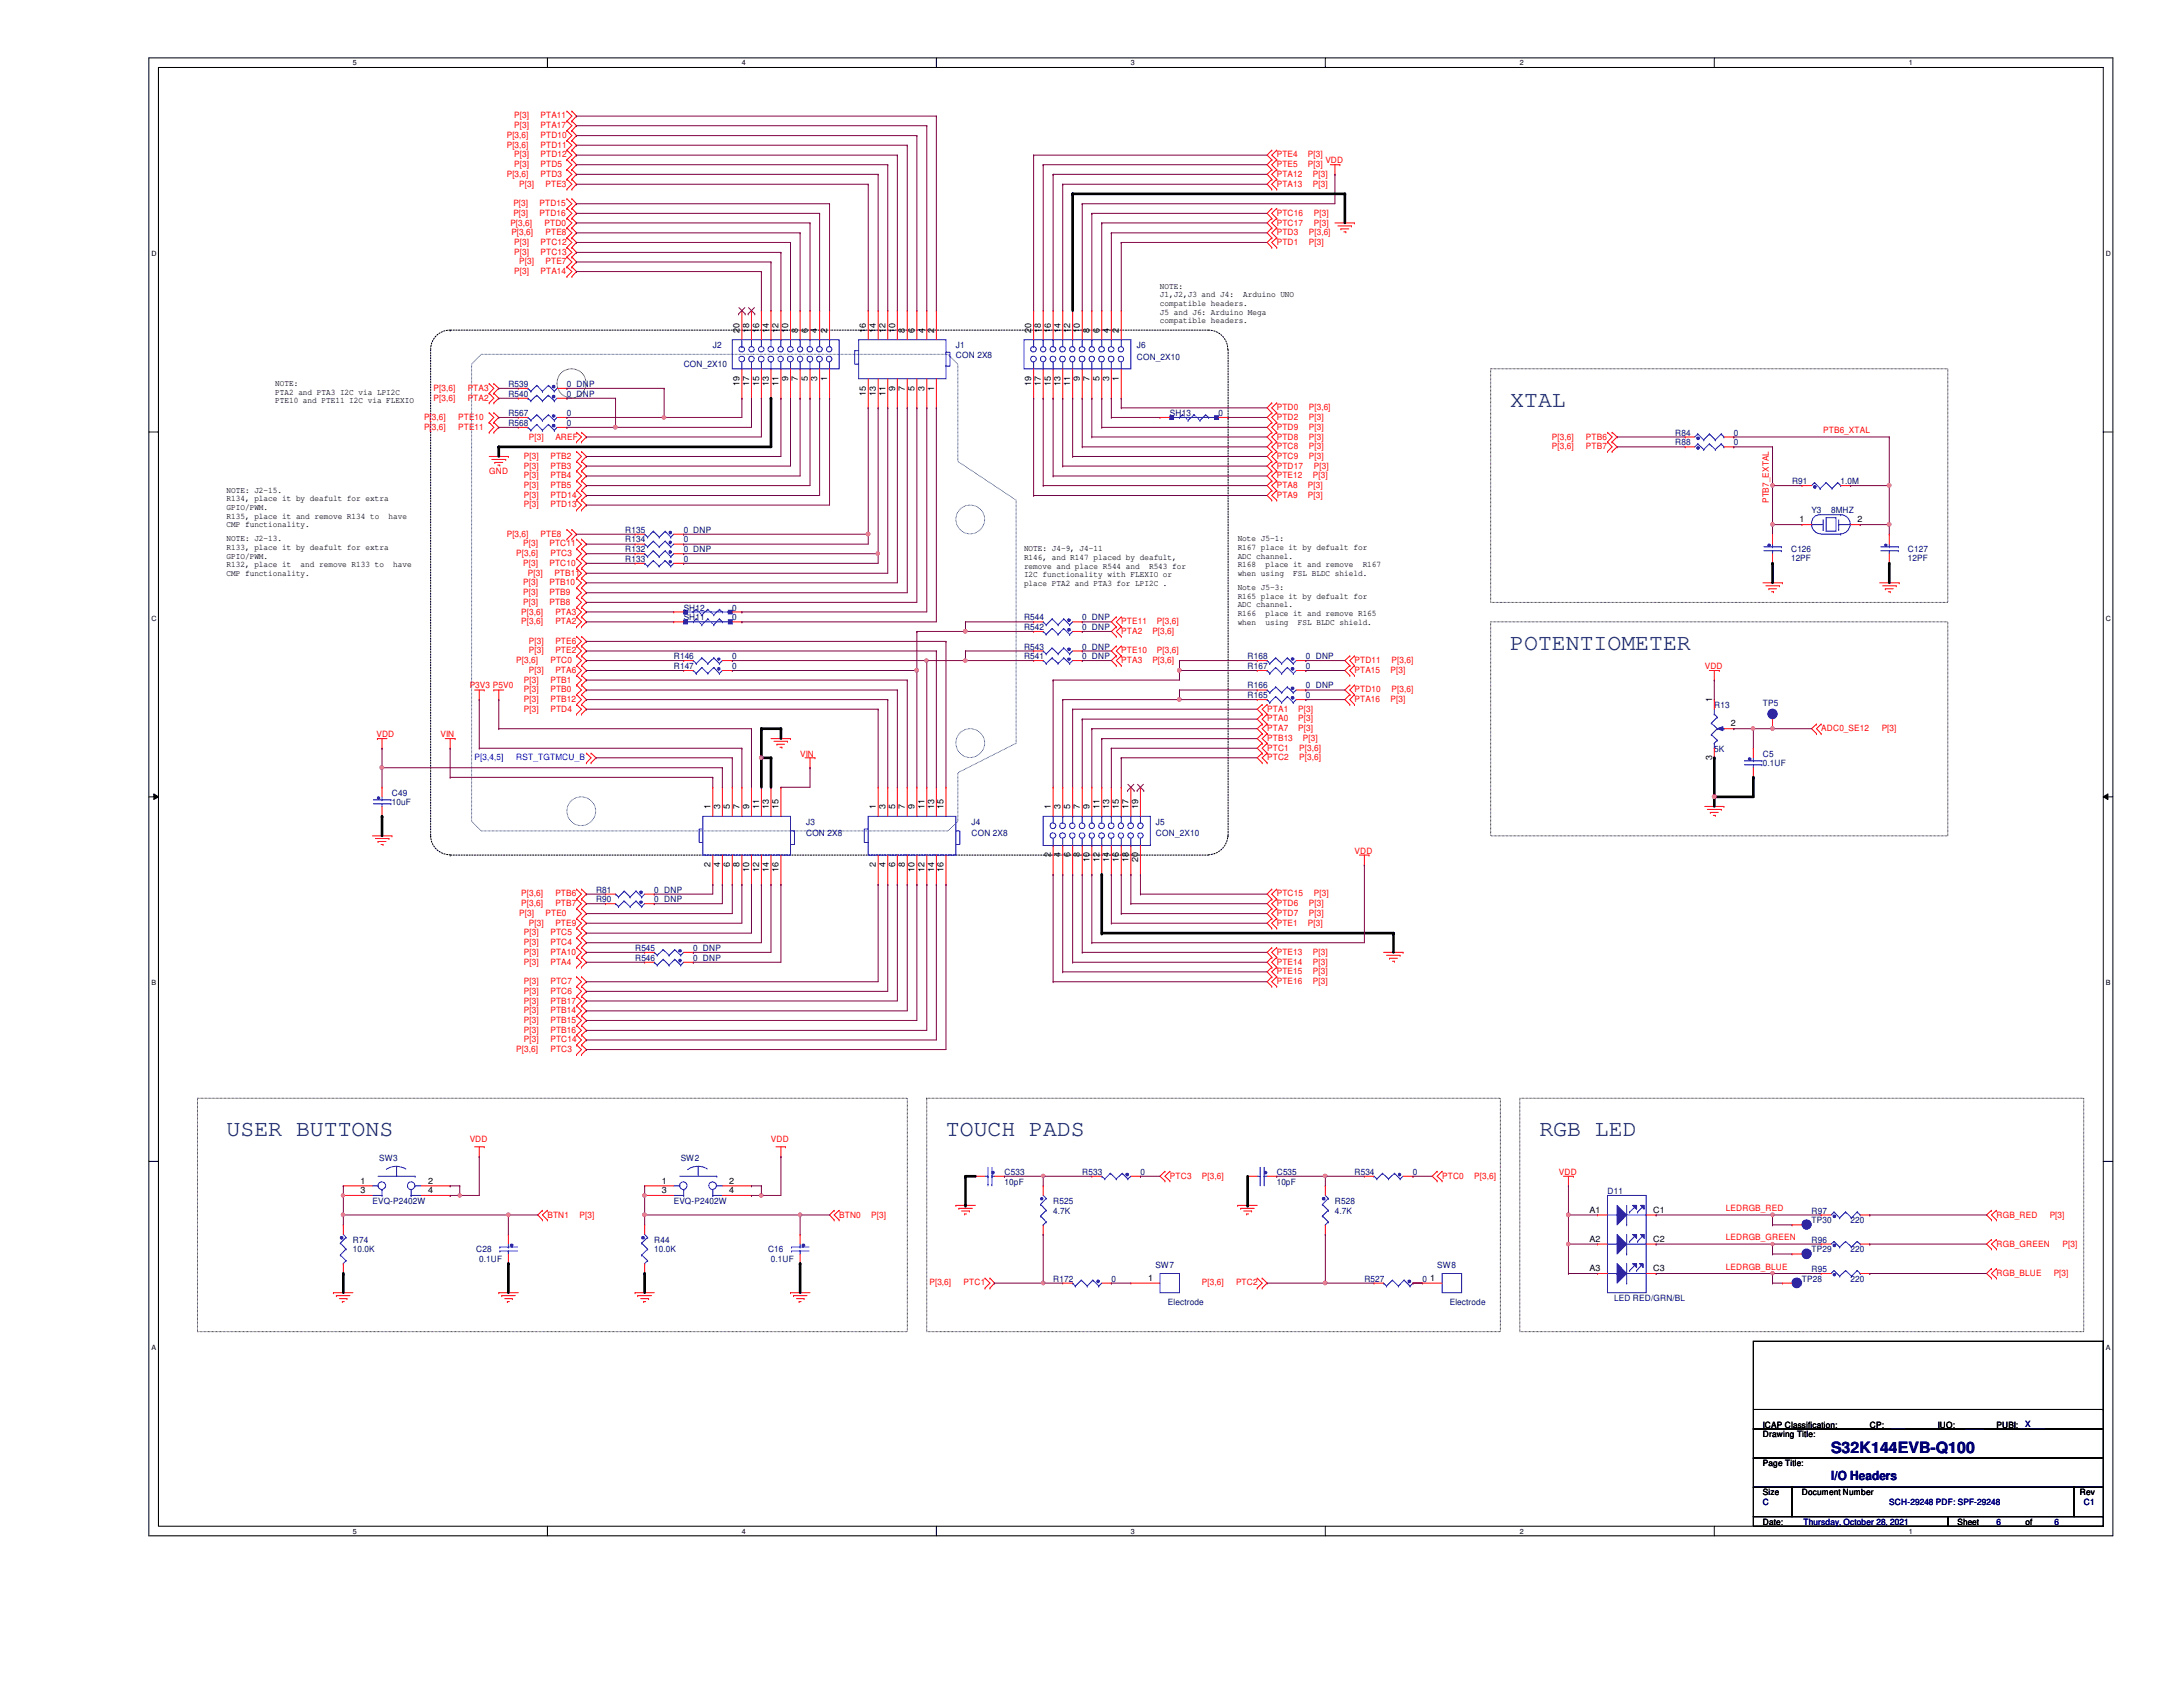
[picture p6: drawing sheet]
<svg xmlns="http://www.w3.org/2000/svg" width="279mm" height="216mm" viewBox="0 0 279 216" stroke-linecap="round" stroke-linejoin="round" font-family="sans-serif">
<defs><g id="words">
<g font-size="3" fill="#004080">
<text x="193.3" y="52.1">XTAL</text>
<text x="193.3" y="83.2">POTENTIOMETER</text>
<text x="29" y="145.4">USER BUTTONS</text>
<text x="121.1" y="145.4">TOUCH PADS</text>
<text x="197" y="145.4">RGB LED</text>
</g>
<text font-size="2" fill="#000080" x="234.4" y="186">S32K144EVB-Q100</text>
<text font-size="1.6" fill="#000080" x="234.4" y="189.4">I/O Headers</text>
<g font-size="1.1" fill="#f00">
<text x="64.9" y="17.7">P[3,6]</text>
<text x="65.8" y="15.2">P[3]</text>
<text x="65.8" y="16.4">P[3]</text>
<text x="69.2" y="15.2">PTA11</text>
<text x="69.2" y="16.4">PTA17</text>
<text x="69.2" y="17.7">PTD10</text>
<text x="64.9" y="18.9">P[3,6]</text>
<text x="64.9" y="22.6">P[3,6]</text>
<text x="65.8" y="20.2">P[3]</text>
<text x="65.8" y="21.4">P[3]</text>
<text x="66.5" y="23.9">P[3]</text>
<text x="69.2" y="18.9">PTD11</text>
<text x="69.2" y="20.2">PTD12</text>
<text x="69.2" y="21.4">PTD5</text>
<text x="69.2" y="22.6">PTD3</text>
<text x="69.8" y="23.9">PTE3</text>
<text x="163.4" y="22.6">PTA12</text>
<text x="163.4" y="23.9">PTA13</text>
<text x="163.4" y="21.4">PTE5</text>
<text x="163.4" y="20.2">PTE4</text>
<text x="167.4" y="21.4">P[3]</text>
<text x="167.4" y="20.2">P[3]</text>
<text x="168" y="22.6">P[3]</text>
<text x="168" y="23.9">P[3]</text>
<text x="169.6" y="20.9">VDD</text>
<text x="65.3" y="28.9">P[3,6]</text>
<text x="65.7" y="26.4">P[3]</text>
<text x="65.7" y="27.6">P[3]</text>
<text x="69" y="26.4">PTD15</text>
<text x="69" y="27.6">PTD16</text>
<text x="69.7" y="28.9">PTD0</text>
<text x="163.4" y="27.6">PTC16</text>
<text x="163.4" y="28.9">PTC17</text>
<text x="168.1" y="27.6">P[3]</text>
<text x="168.1" y="28.9">P[3]</text>
<text x="65.4" y="30.1">P[3,6]</text>
<text x="65.8" y="31.4">P[3]</text>
<text x="65.8" y="32.6">P[3]</text>
<text x="65.8" y="35.1">P[3]</text>
<text x="66.5" y="33.8">P[3]</text>
<text x="69.2" y="35.1">PTA14</text>
<text x="69.2" y="31.4">PTC12</text>
<text x="69.2" y="32.6">PTC13</text>
<text x="69.8" y="33.8">PTE7</text>
<text x="69.8" y="30.1">PTE8</text>
<text x="163.4" y="31.4">PTD1</text>
<text x="163.4" y="30.1">PTD3</text>
<text x="167.5" y="31.4">P[3]</text>
<text x="167.5" y="30.1">P[3,6]</text>
<text x="54.3" y="53.8">P[3,6]</text>
<text x="55.5" y="51.3">P[3,6]</text>
<text x="55.5" y="50">P[3,6]</text>
<text x="58.6" y="53.8">PTE10</text>
<text x="59.9" y="51.3">PTA2</text>
<text x="59.9" y="50">PTA3</text>
<text x="163.4" y="52.5">PTD0</text>
<text x="163.4" y="53.8">PTD2</text>
<text x="167.5" y="52.5">P[3,6]</text>
<text x="167.5" y="53.8">P[3]</text>
<text x="54.3" y="55">P[3,6]</text>
<text x="58.6" y="55">PTE11</text>
<text x="67.1" y="58.7">P[3]</text>
<text x="67.1" y="60">P[3]</text>
<text x="67.7" y="56.3">P[3]</text>
<text x="70.4" y="58.7">PTB2</text>
<text x="70.4" y="60">PTB3</text>
<text x="71.1" y="56.3">AREF</text>
<text x="163.4" y="57.5">PTC8</text>
<text x="163.4" y="58.7">PTC9</text>
<text x="163.4" y="56.3">PTD8</text>
<text x="163.4" y="55">PTD9</text>
<text x="163.4" y="60">PTD17</text>
<text x="167.5" y="57.5">P[3]</text>
<text x="167.5" y="58.7">P[3]</text>
<text x="167.5" y="56.3">P[3]</text>
<text x="167.5" y="55">P[3]</text>
<text x="168.1" y="60">P[3]</text>
<text x="198.6" y="57.5">P[3,6]</text>
<text x="198.6" y="56.3">P[3,6]</text>
<text x="203" y="57.5">PTB7</text>
<text x="203" y="56.3">PTB6</text>
<text x="233.3" y="55.5">PTB6_XTAL</text>
<text x="62.6" y="60.7">GND</text>
<text x="67.1" y="61.2">P[3]</text>
<text x="67.1" y="62.5">P[3]</text>
<text x="67.1" y="64.9">P[3]</text>
<text x="67.1" y="63.7">P[3]</text>
<text x="70.4" y="61.2">PTB4</text>
<text x="70.4" y="62.5">PTB5</text>
<text x="70.4" y="64.9">PTD13</text>
<text x="70.4" y="63.7">PTD14</text>
<text x="163.4" y="62.5">PTA8</text>
<text x="163.4" y="63.7">PTA9</text>
<text x="163.4" y="61.2">PTE12</text>
<text x="167.4" y="62.5">P[3]</text>
<text x="167.4" y="63.7">P[3]</text>
<text x="168" y="61.2">P[3]</text>
<text x="226.4" y="64.4" transform="rotate(-90 226.4 64.4)">PTB7_EXTAL</text>
<text x="64.9" y="68.7">P[3,6]</text>
<text x="66.1" y="71.2">P[3,6]</text>
<text x="67" y="69.9">P[3]</text>
<text x="69.2" y="68.7">PTE8</text>
<text x="70.3" y="69.9">PTC11</text>
<text x="70.4" y="71.2">PTC3</text>
<text x="67" y="77.4">P[3]</text>
<text x="67" y="76.2">P[3]</text>
<text x="67" y="72.4">P[3]</text>
<text x="67" y="74.9">P[3]</text>
<text x="67.6" y="73.7">P[3]</text>
<text x="70.3" y="77.4">PTB8</text>
<text x="70.3" y="76.2">PTB9</text>
<text x="70.3" y="74.9">PTB10</text>
<text x="70.3" y="72.4">PTC10</text>
<text x="71" y="73.7">PTB11</text>
<text x="66.7" y="79.9">P[3,6]</text>
<text x="66.7" y="78.7">P[3,6]</text>
<text x="67.7" y="83.6">P[3]</text>
<text x="67.7" y="82.4">P[3]</text>
<text x="71.1" y="79.9">PTA2</text>
<text x="71.1" y="78.7">PTA3</text>
<text x="71.1" y="83.6">PTE2</text>
<text x="71.1" y="82.4">PTE6</text>
<text x="143.5" y="81.2">PTA2</text>
<text x="143.5" y="79.9">PTE11</text>
<text x="143.5" y="83.6">PTE10</text>
<text x="147.5" y="81.2">P[3,6]</text>
<text x="148.1" y="79.9">P[3,6]</text>
<text x="148.1" y="83.6">P[3,6]</text>
<text x="60.1" y="88.1">P3V3 P5V0</text>
<text x="66.1" y="84.9">P[3,6]</text>
<text x="67.1" y="89.8">P[3]</text>
<text x="67.1" y="88.6">P[3]</text>
<text x="67.1" y="87.4">P[3]</text>
<text x="67.7" y="86.1">P[3]</text>
<text x="70.4" y="84.9">PTC0</text>
<text x="70.4" y="89.8">PTB12</text>
<text x="70.4" y="88.6">PTB0</text>
<text x="70.4" y="87.4">PTB1</text>
<text x="71.1" y="86.1">PTA6</text>
<text x="143.5" y="84.9">PTA3</text>
<text x="147.5" y="84.9">P[3,6]</text>
<text x="173.4" y="86.1">PTA15</text>
<text x="173.4" y="89.8">PTA16</text>
<text x="173.4" y="84.9">PTD11</text>
<text x="173.4" y="88.6">PTD10</text>
<text x="178" y="86.1">P[3]</text>
<text x="178" y="89.8">P[3]</text>
<text x="178.1" y="84.9">P[3,6]</text>
<text x="178.1" y="88.6">P[3,6]</text>
<text x="218.2" y="85.6">VDD</text>
<text x="48.2" y="94.3">VDD</text>
<text x="56.4" y="94.3">VIN</text>
<text x="67.1" y="91.1">P[3]</text>
<text x="70.4" y="91.1">PTD4</text>
<text x="162.2" y="91.1">PTA1</text>
<text x="162.2" y="92.3">PTA0</text>
<text x="162.2" y="94.8">PTB13</text>
<text x="162.2" y="93.6">PTA7</text>
<text x="166.2" y="91.1">P[3]</text>
<text x="166.2" y="92.3">P[3]</text>
<text x="166.2" y="93.6">P[3]</text>
<text x="166.8" y="94.8">P[3]</text>
<text x="233.1" y="93.6">ADC0_SE12</text>
<text x="240.8" y="93.6">P[3]</text>
<text x="102.4" y="96.8">VIN</text>
<text x="162.2" y="96.1">PTC1</text>
<text x="162.2" y="97.3">PTC2</text>
<text x="166.3" y="96.1">P[3,6]</text>
<text x="166.3" y="97.3">P[3,6]</text>
<text x="173.4" y="109.3">VDD</text>
<text x="66.5" y="117.2">P[3]</text>
<text x="66.7" y="116">P[3,6]</text>
<text x="66.7" y="114.7">P[3,6]</text>
<text x="67.1" y="119.7">P[3]</text>
<text x="67.7" y="118.5">P[3]</text>
<text x="69.8" y="117.2">PTE0</text>
<text x="70.4" y="119.7">PTC5</text>
<text x="71.1" y="116">PTB7</text>
<text x="71.1" y="114.7">PTB6</text>
<text x="71.1" y="118.5">PTE9</text>
<text x="163.4" y="114.7">PTC15</text>
<text x="163.4" y="116">PTD6</text>
<text x="163.4" y="117.2">PTD7</text>
<text x="163.4" y="118.5">PTE1</text>
<text x="167.4" y="118.5">P[3]</text>
<text x="167.5" y="116">P[3]</text>
<text x="167.5" y="117.2">P[3]</text>
<text x="168.1" y="114.7">P[3]</text>
<text x="67.1" y="123.4">P[3]</text>
<text x="67.1" y="122.2">P[3]</text>
<text x="67.1" y="120.9">P[3]</text>
<text x="67.1" y="125.9">P[3]</text>
<text x="70.4" y="123.4">PTA4</text>
<text x="70.4" y="122.2">PTA10</text>
<text x="70.4" y="120.9">PTC4</text>
<text x="70.4" y="125.9">PTC7</text>
<text x="163.4" y="122.2">PTE13</text>
<text x="163.4" y="123.4">PTE14</text>
<text x="163.4" y="124.7">PTE15</text>
<text x="163.4" y="125.9">PTE16</text>
<text x="168" y="122.2">P[3]</text>
<text x="168" y="123.4">P[3]</text>
<text x="168" y="124.7">P[3]</text>
<text x="168" y="125.9">P[3]</text>
<text x="67.1" y="129.7">P[3]</text>
<text x="67.1" y="130.9">P[3]</text>
<text x="67.1" y="127.2">P[3]</text>
<text x="67.1" y="128.4">P[3]</text>
<text x="70.4" y="129.7">PTB14</text>
<text x="70.4" y="130.9">PTB15</text>
<text x="70.4" y="127.2">PTC6</text>
<text x="70.4" y="128.4">PTB17</text>
<text x="66.1" y="134.7">P[3,6]</text>
<text x="67.1" y="132.2">P[3]</text>
<text x="67.1" y="133.4">P[3]</text>
<text x="70.4" y="132.2">PTB16</text>
<text x="70.4" y="134.7">PTC3</text>
<text x="70.4" y="133.4">PTC14</text>
<text x="60.1" y="146.1">VDD</text>
<text x="98.7" y="146.1">VDD</text>
<text x="70.1" y="155.8">BTN1</text>
<text x="74.2" y="155.8">P[3]</text>
<text x="107.4" y="155.8">BTN0</text>
<text x="111.5" y="155.8">P[3]</text>
<text x="149.7" y="150.8">PTC3</text>
<text x="153.8" y="150.8">P[3,6]</text>
<text x="184.6" y="150.8">PTC0</text>
<text x="188.7" y="150.8">P[3,6]</text>
<text x="199.5" y="150.3">VDD</text>
<text x="220.9" y="155">LEDRGB_RED</text>
<text x="255.5" y="155.8">RGB_RED</text>
<text x="262.3" y="155.8">P[3]</text>
<text x="220.9" y="158.7">LEDRGB_GREEN</text>
<text x="255.5" y="159.6">RGB_GREEN</text>
<text x="264" y="159.6">P[3]</text>
<text x="119" y="164.5">P[3,6]</text>
<text x="123.3" y="164.5">PTC1</text>
<text x="153.8" y="164.5">P[3,6]</text>
<text x="158.2" y="164.5">PTC2</text>
<text x="220.9" y="162.5">LEDRGB_BLUE</text>
<text x="255.5" y="163.3">RGB_BLUE</text>
<text x="262.8" y="163.3">P[3]</text>
</g>
<g font-size="1.1">
<text x="148.5" y="37">NOTE:</text>
<text x="148.5" y="38.1">J1,J2,J3 and J4:</text>
<text x="148.5" y="39.2">compatible headers.</text>
<text x="148.5" y="40.3">J5 and J6: Arduino Mega</text>
<text x="148.5" y="41.4">compatible headers.</text>
<text x="159.1" y="38.1">Arduino UNO</text>
<text x="94.7" y="42.6" transform="rotate(-90 94.7 42.6)">20</text>
<text x="95.9" y="42.6" transform="rotate(-90 95.9 42.6)">18</text>
<text x="97.2" y="42.6" transform="rotate(-90 97.2 42.6)">16</text>
<text x="98.4" y="42.6" transform="rotate(-90 98.4 42.6)">14</text>
<text x="99.7" y="42.6" transform="rotate(-90 99.7 42.6)">12</text>
<text x="100.9" y="42.6" transform="rotate(-90 100.9 42.6)">10</text>
<text x="102.1" y="42.6" transform="rotate(-90 102.1 42.6)">8</text>
<text x="103.4" y="42.6" transform="rotate(-90 103.4 42.6)">6</text>
<text x="104.6" y="42.6" transform="rotate(-90 104.6 42.6)">4</text>
<text x="105.9" y="42.6" transform="rotate(-90 105.9 42.6)">2</text>
<text x="110.8" y="42.6" transform="rotate(-90 110.8 42.6)">16</text>
<text x="112.1" y="42.6" transform="rotate(-90 112.1 42.6)">14</text>
<text x="113.3" y="42.6" transform="rotate(-90 113.3 42.6)">12</text>
<text x="114.6" y="42.6" transform="rotate(-90 114.6 42.6)">10</text>
<text x="115.8" y="42.6" transform="rotate(-90 115.8 42.6)">8</text>
<text x="117.1" y="42.6" transform="rotate(-90 117.1 42.6)">6</text>
<text x="118.3" y="42.6" transform="rotate(-90 118.3 42.6)">4</text>
<text x="119.5" y="42.6" transform="rotate(-90 119.5 42.6)">2</text>
<text x="132" y="42.6" transform="rotate(-90 132 42.6)">20</text>
<text x="133.2" y="42.6" transform="rotate(-90 133.2 42.6)">18</text>
<text x="134.5" y="42.6" transform="rotate(-90 134.5 42.6)">16</text>
<text x="135.7" y="42.6" transform="rotate(-90 135.7 42.6)">14</text>
<text x="137" y="42.6" transform="rotate(-90 137 42.6)">12</text>
<text x="138.2" y="42.6" transform="rotate(-90 138.2 42.6)">10</text>
<text x="139.4" y="42.6" transform="rotate(-90 139.4 42.6)">8</text>
<text x="140.7" y="42.6" transform="rotate(-90 140.7 42.6)">6</text>
<text x="141.9" y="42.6" transform="rotate(-90 141.9 42.6)">4</text>
<text x="143.2" y="42.6" transform="rotate(-90 143.2 42.6)">2</text>
<text x="35.2" y="49.4">NOTE:</text>
<text x="35.2" y="50.5">PTA2 and PTA3 I2C via LPI2C</text>
<text x="35.2" y="51.6">PTE10 and PTE11 I2C via FLEXIO</text>
<text x="94.7" y="49.4" transform="rotate(-90 94.7 49.4)">19</text>
<text x="95.9" y="49.4" transform="rotate(-90 95.9 49.4)">17</text>
<text x="97.2" y="49.4" transform="rotate(-90 97.2 49.4)">15</text>
<text x="98.4" y="49.4" transform="rotate(-90 98.4 49.4)">13</text>
<text x="99.7" y="49.4" transform="rotate(-90 99.7 49.4)">11</text>
<text x="100.9" y="48.7" transform="rotate(-90 100.9 48.7)">9</text>
<text x="102.1" y="48.7" transform="rotate(-90 102.1 48.7)">7</text>
<text x="103.4" y="48.7" transform="rotate(-90 103.4 48.7)">5</text>
<text x="104.6" y="48.7" transform="rotate(-90 104.6 48.7)">3</text>
<text x="105.9" y="48.7" transform="rotate(-90 105.9 48.7)">1</text>
<text x="110.8" y="50.6" transform="rotate(-90 110.8 50.6)">15</text>
<text x="112.1" y="50.6" transform="rotate(-90 112.1 50.6)">13</text>
<text x="113.3" y="50.6" transform="rotate(-90 113.3 50.6)">11</text>
<text x="114.6" y="50" transform="rotate(-90 114.6 50)">9</text>
<text x="115.8" y="50" transform="rotate(-90 115.8 50)">7</text>
<text x="117.1" y="50" transform="rotate(-90 117.1 50)">5</text>
<text x="118.3" y="50" transform="rotate(-90 118.3 50)">3</text>
<text x="119.5" y="50" transform="rotate(-90 119.5 50)">1</text>
<text x="132" y="49.4" transform="rotate(-90 132 49.4)">19</text>
<text x="133.2" y="49.4" transform="rotate(-90 133.2 49.4)">17</text>
<text x="134.5" y="49.4" transform="rotate(-90 134.5 49.4)">15</text>
<text x="135.7" y="49.4" transform="rotate(-90 135.7 49.4)">13</text>
<text x="137" y="49.4" transform="rotate(-90 137 49.4)">11</text>
<text x="138.2" y="48.7" transform="rotate(-90 138.2 48.7)">9</text>
<text x="139.4" y="48.7" transform="rotate(-90 139.4 48.7)">7</text>
<text x="140.7" y="48.7" transform="rotate(-90 140.7 48.7)">5</text>
<text x="141.9" y="48.7" transform="rotate(-90 141.9 48.7)">3</text>
<text x="143.2" y="48.7" transform="rotate(-90 143.2 48.7)">1</text>
<text x="29" y="63.1">NOTE: J2-15.</text>
<text x="29" y="64.2">R134, place it by deafult for extra</text>
<text x="29" y="65.3">GPIO/PWM.</text>
<text x="29" y="66.4">R135, place it and remove R134 to</text>
<text x="29" y="67.5">CMP functionality.</text>
<text x="29" y="69.3">NOTE: J2-13.</text>
<text x="29" y="70.4">R133, place it by deafult for extra</text>
<text x="29" y="71.5">GPIO/PWM.</text>
<text x="49.7" y="66.4">have</text>
<text x="131.1" y="70.6">NOTE: J4-9, J4-11</text>
<text x="131.1" y="71.7">R146, and R147 placed by deafult,</text>
<text x="158.4" y="69.3">Note J5-1:</text>
<text x="158.4" y="70.4">R167 place it by defualt for</text>
<text x="158.4" y="71.5">ADC channel.</text>
<text x="230.3" y="66.8">1</text>
<text x="237.7" y="66.8">2</text>
<text x="29" y="72.6">R132, place it</text>
<text x="29" y="73.7">CMP functionality.</text>
<text x="38.5" y="72.6">and remove R133 to</text>
<text x="50.3" y="72.6">have</text>
<text x="131.1" y="72.8">remove and place R544 and</text>
<text x="131.1" y="73.9">I2C functionality with FLEXIO or</text>
<text x="131.1" y="75">place PTA2 and PTA3 for LPI2C .</text>
<text x="147.1" y="72.8">R543 for</text>
<text x="158.4" y="72.6">R168</text>
<text x="158.4" y="73.7">when using</text>
<text x="158.4" y="75.5">Note J5-3:</text>
<text x="158.4" y="76.6">R165 place it by defualt for</text>
<text x="158.4" y="77.7">ADC channel.</text>
<text x="162" y="72.6">place it and remove</text>
<text x="165.5" y="73.7">FSL BLDC shield.</text>
<text x="174.4" y="72.6">R167</text>
<text x="158.4" y="78.8">R166</text>
<text x="158.4" y="79.9">when</text>
<text x="162" y="78.8">place it and remove R165</text>
<text x="162" y="79.9">using</text>
<text x="166.1" y="79.9">FSL BLDC shield.</text>
<text x="219.1" y="89.9" transform="rotate(-90 219.1 89.9)">1</text>
<text x="221.5" y="93">2</text>
<text x="219.1" y="97.3" transform="rotate(-90 219.1 97.3)">3</text>
<text x="90.9" y="103.6" transform="rotate(-90 90.9 103.6)">1</text>
<text x="92.2" y="103.6" transform="rotate(-90 92.2 103.6)">3</text>
<text x="93.4" y="103.6" transform="rotate(-90 93.4 103.6)">5</text>
<text x="94.7" y="103.6" transform="rotate(-90 94.7 103.6)">7</text>
<text x="95.9" y="103.6" transform="rotate(-90 95.9 103.6)">9</text>
<text x="97.2" y="103.6" transform="rotate(-90 97.2 103.6)">11</text>
<text x="98.4" y="103.6" transform="rotate(-90 98.4 103.6)">13</text>
<text x="99.7" y="103.6" transform="rotate(-90 99.7 103.6)">15</text>
<text x="112.1" y="103.6" transform="rotate(-90 112.1 103.6)">1</text>
<text x="113.3" y="103.6" transform="rotate(-90 113.3 103.6)">3</text>
<text x="114.6" y="103.6" transform="rotate(-90 114.6 103.6)">5</text>
<text x="115.8" y="103.6" transform="rotate(-90 115.8 103.6)">7</text>
<text x="117.1" y="103.6" transform="rotate(-90 117.1 103.6)">9</text>
<text x="118.3" y="103.6" transform="rotate(-90 118.3 103.6)">11</text>
<text x="119.5" y="103.6" transform="rotate(-90 119.5 103.6)">13</text>
<text x="120.8" y="103.6" transform="rotate(-90 120.8 103.6)">15</text>
<text x="134.5" y="103.6" transform="rotate(-90 134.5 103.6)">1</text>
<text x="135.7" y="103.6" transform="rotate(-90 135.7 103.6)">3</text>
<text x="137" y="103.6" transform="rotate(-90 137 103.6)">5</text>
<text x="138.2" y="103.6" transform="rotate(-90 138.2 103.6)">7</text>
<text x="139.4" y="103.6" transform="rotate(-90 139.4 103.6)">9</text>
<text x="140.7" y="103.6" transform="rotate(-90 140.7 103.6)">11</text>
<text x="141.9" y="103.6" transform="rotate(-90 141.9 103.6)">13</text>
<text x="143.2" y="103.6" transform="rotate(-90 143.2 103.6)">15</text>
<text x="144.4" y="103.6" transform="rotate(-90 144.4 103.6)">17</text>
<text x="145.7" y="103.6" transform="rotate(-90 145.7 103.6)">19</text>
<text x="90.9" y="111" transform="rotate(-90 90.9 111)">2</text>
<text x="92.2" y="111" transform="rotate(-90 92.2 111)">4</text>
<text x="93.4" y="111" transform="rotate(-90 93.4 111)">6</text>
<text x="94.7" y="111" transform="rotate(-90 94.7 111)">8</text>
<text x="95.9" y="111.6" transform="rotate(-90 95.9 111.6)">10</text>
<text x="97.2" y="111.6" transform="rotate(-90 97.2 111.6)">12</text>
<text x="98.4" y="111.6" transform="rotate(-90 98.4 111.6)">14</text>
<text x="99.7" y="111.6" transform="rotate(-90 99.7 111.6)">16</text>
<text x="112.1" y="111" transform="rotate(-90 112.1 111)">2</text>
<text x="113.3" y="111" transform="rotate(-90 113.3 111)">4</text>
<text x="114.6" y="111" transform="rotate(-90 114.6 111)">6</text>
<text x="115.8" y="111" transform="rotate(-90 115.8 111)">8</text>
<text x="117.1" y="111.6" transform="rotate(-90 117.1 111.6)">10</text>
<text x="118.3" y="111.6" transform="rotate(-90 118.3 111.6)">12</text>
<text x="119.5" y="111.6" transform="rotate(-90 119.5 111.6)">14</text>
<text x="120.8" y="111.6" transform="rotate(-90 120.8 111.6)">16</text>
<text x="134.5" y="109.7" transform="rotate(-90 134.5 109.7)">2</text>
<text x="135.7" y="109.7" transform="rotate(-90 135.7 109.7)">4</text>
<text x="137" y="109.7" transform="rotate(-90 137 109.7)">6</text>
<text x="138.2" y="109.7" transform="rotate(-90 138.2 109.7)">8</text>
<text x="139.4" y="110.4" transform="rotate(-90 139.4 110.4)">10</text>
<text x="140.7" y="110.4" transform="rotate(-90 140.7 110.4)">12</text>
<text x="141.9" y="110.4" transform="rotate(-90 141.9 110.4)">14</text>
<text x="143.2" y="110.4" transform="rotate(-90 143.2 110.4)">16</text>
<text x="144.4" y="110.4" transform="rotate(-90 144.4 110.4)">18</text>
<text x="145.7" y="110.4" transform="rotate(-90 145.7 110.4)">20</text>
<text x="46.1" y="151.5">1</text>
<text x="46.1" y="152.7">3</text>
<text x="54.8" y="151.5">2</text>
<text x="54.8" y="152.7">4</text>
<text x="84.7" y="151.5">1</text>
<text x="84.7" y="152.7">3</text>
<text x="93.3" y="151.5">2</text>
<text x="93.3" y="152.7">4</text>
<text x="203.5" y="155.2">A1</text>
<text x="211.6" y="155.2">C1</text>
<text x="203.5" y="158.9">A2</text>
<text x="211.6" y="158.9">C2</text>
<text x="146.9" y="163.9">1</text>
<text x="183" y="163.9">1</text>
<text x="203.5" y="162.7">A3</text>
<text x="211.6" y="162.7">C3</text>
<text x="225.6" y="183.9">Drawing Title:</text>
<text x="225.6" y="182.7">ICAP Classification:</text>
<text x="239.3" y="182.7">CP:</text>
<text x="248" y="182.7">IUO:</text>
<text x="255.5" y="182.7">PUBI: _X___</text>
<text x="225.6" y="187.7">Page Title:</text>
<text x="225.6" y="191.4">Size</text>
<text x="230.6" y="191.4">Document Number</text>
<text x="266.2" y="191.4">Rev</text>
<text x="225.6" y="195.2">Date:</text>
<text x="250.5" y="195.2">Sheet</text>
<text x="259.2" y="195.2">of</text>
</g>
<g font-size="1.1" fill="#000080">
<text x="87.5" y="47">CON_2X10</text>
<text x="91.2" y="44.5">J2</text>
<text x="122.3" y="44.5">J1</text>
<text x="122.3" y="45.8">CON 2X8</text>
<text x="145.5" y="44.5">J6</text>
<text x="145.5" y="46">CON_2X10</text>
<text x="65.1" y="49.5">R539</text>
<text x="65.1" y="50.8">R540</text>
<text x="65.1" y="53.3">R567</text>
<text x="72.6" y="49.5">0 DNP</text>
<text x="72.6" y="50.8">0 DNP</text>
<text x="72.6" y="53.3">0</text>
<text x="149.7" y="53.3">SH13</text>
<text x="156" y="53.3">0</text>
<text x="65.1" y="54.5">R568</text>
<text x="72.6" y="54.5">0</text>
<text x="214.4" y="55.8">R84</text>
<text x="214.4" y="57">R88</text>
<text x="221.9" y="55.8">0</text>
<text x="221.9" y="57">0</text>
<text x="229.4" y="62">R91</text>
<text x="231.9" y="65.7">Y3</text>
<text x="234.4" y="65.7">8MHZ</text>
<text x="235.6" y="62">1.0M</text>
<text x="80" y="68.2">R135</text>
<text x="80" y="70.7">R132</text>
<text x="80" y="71.9">R133</text>
<text x="80" y="69.4">R134</text>
<text x="87.5" y="68.2">0 DNP</text>
<text x="87.5" y="70.7">0 DNP</text>
<text x="87.5" y="71.9">0</text>
<text x="87.5" y="69.4">0</text>
<text x="229.2" y="70.7">C126</text>
<text x="229.2" y="71.8">12PF</text>
<text x="244.2" y="70.7">C127</text>
<text x="244.2" y="71.8">12PF</text>
<text x="87.5" y="79.4">SH11</text>
<text x="87.5" y="78.1">SH12</text>
<text x="93.7" y="79.4">0</text>
<text x="93.7" y="78.1">0</text>
<text x="131.1" y="83.1">R543</text>
<text x="131.1" y="79.4">R544</text>
<text x="131.1" y="80.6">R542</text>
<text x="138.5" y="83.1">0 DNP</text>
<text x="138.5" y="79.4">0 DNP</text>
<text x="138.5" y="80.6">0 DNP</text>
<text x="86.2" y="84.4">R146</text>
<text x="86.2" y="85.6">R147</text>
<text x="93.7" y="84.4">0</text>
<text x="93.7" y="85.6">0</text>
<text x="131.1" y="84.4">R541</text>
<text x="138.5" y="84.4">0 DNP</text>
<text x="159.7" y="89.4">R165</text>
<text x="159.7" y="85.6">R167</text>
<text x="159.7" y="88.1">R166</text>
<text x="159.7" y="84.4">R168</text>
<text x="167.1" y="89.4">0</text>
<text x="167.1" y="85.6">0</text>
<text x="167.1" y="88.1">0 DNP</text>
<text x="167.1" y="84.4">0 DNP</text>
<text x="219.4" y="90.6">R13</text>
<text x="225.6" y="90.3">TP5</text>
<text x="50.2" y="101.8">C49</text>
<text x="219.4" y="96.2">5K</text>
<text x="225.6" y="96.8">C5</text>
<text x="225.6" y="98">0.1UF</text>
<text x="50.2" y="103">10uF</text>
<text x="103.2" y="105.5">J3</text>
<text x="103.2" y="107">CON 2X8</text>
<text x="124.3" y="105.5">J4</text>
<text x="124.3" y="107">CON 2X8</text>
<text x="148" y="105.5">J5</text>
<text x="148" y="107">CON_2X10</text>
<text x="76.3" y="114.3">R81</text>
<text x="76.3" y="115.5">R90</text>
<text x="83.7" y="114.3">0 DNP</text>
<text x="83.7" y="115.5">0 DNP</text>
<text x="81.3" y="121.7">R545</text>
<text x="81.3" y="122.9">R546</text>
<text x="88.7" y="121.7">0 DNP</text>
<text x="88.7" y="122.9">0 DNP</text>
<text x="48.5" y="148.6">SW3</text>
<text x="87.1" y="148.6">SW2</text>
<text x="47.7" y="154.1">EVQ-P2402W</text>
<text x="86.2" y="154.1">EVQ-P2402W</text>
<text x="128.6" y="150.3">C533</text>
<text x="128.6" y="151.6">10pF</text>
<text x="134.8" y="154.1">R525</text>
<text x="134.8" y="155.3">4.7K</text>
<text x="138.5" y="150.3">R533</text>
<text x="146" y="150.3">0</text>
<text x="163.4" y="150.3">C535</text>
<text x="163.4" y="151.6">10pF</text>
<text x="170.9" y="154.1">R528</text>
<text x="170.9" y="155.3">4.7K</text>
<text x="173.4" y="150.3">R534</text>
<text x="180.8" y="150.3">0</text>
<text x="205.7" y="152.8">D11</text>
<text x="231.9" y="155.3">R97</text>
<text x="45.2" y="159">R74</text>
<text x="45.2" y="160.3">10.0K</text>
<text x="61" y="160.3">C28</text>
<text x="61.3" y="161.5">0.1UF</text>
<text x="83.7" y="159">R44</text>
<text x="83.7" y="160.3">10.0K</text>
<text x="98.3" y="160.3">C16</text>
<text x="98.7" y="161.5">0.1UF</text>
<text x="231.9" y="156.5">TP30</text>
<text x="231.9" y="159">R96</text>
<text x="231.9" y="160.3">TP29</text>
<text x="236.9" y="160.3">220</text>
<text x="236.9" y="156.5">220</text>
<text x="134.8" y="164">R172</text>
<text x="142.2" y="164">0</text>
<text x="147.9" y="162.3">SW7</text>
<text x="149.5" y="167">Electrode</text>
<text x="174.6" y="164">R527</text>
<text x="182.1" y="164">0</text>
<text x="183.9" y="162.3">SW8</text>
<text x="185.5" y="167">Electrode</text>
<text x="206.6" y="166.5">LED RED/GRN/BL</text>
<text x="230.6" y="164">TP28</text>
<text x="231.9" y="162.8">R95</text>
<text x="236.9" y="164">220</text>
<text x="242.1" y="182.6">___</text>
<text x="251.5" y="182.7">____</text>
<text x="225.6" y="192.7">C</text>
<text x="230.8" y="195.2">Thursday, October 28, 2021</text>
<text x="241.8" y="192.7">SCH-29248 PDF: SPF-29248</text>
<text x="255.5" y="195.2">6</text>
<text x="263" y="195.2">6</text>
<text x="266.7" y="192.7">C1</text>
</g>
<g font-size="1.1" fill="#00f">
<text x="60.7" y="97.3">P[3,4,5]</text>
<text x="66.1" y="97.3">RST_TGTMCU_B</text>
</g>
<g font-size=".9">
<text x="45.2" y="8.3">5</text>
<text x="95" y="8.3">4</text>
<text x="144.7" y="8.3">3</text>
<text x="194.5" y="8.3">2</text>
<text x="244.3" y="8.3">1</text>
<text x="19.4" y="32.8">D</text>
<text x="269.5" y="32.8">D</text>
<text x="19.4" y="79.4">C</text>
<text x="269.5" y="79.4">C</text>
<text x="19.4" y="126.1">B</text>
<text x="269.5" y="126.1">B</text>
<text x="19.4" y="172.8">A</text>
<text x="269.5" y="172.8">A</text>
<text x="45.2" y="196.3">5</text>
<text x="95" y="196.3">4</text>
<text x="144.7" y="196.3">3</text>
<text x="194.5" y="196.3">2</text>
<text x="244.3" y="196.3">1</text>
</g>
</g></defs>
<path d="M19.1 7.4h251.3v189.2h-251.3zM20.3 8.6h248.9v186.7h-248.9z" fill="none" stroke="#000" stroke-width=".13"/>
<g fill="#fff">
<path d="M45.2 7.5h.5v1.1h-.5z"/>
<path d="M45.2 195.5h.5v1h-.5z"/>
</g>
<path d="M70.1 7.4v1.2M70.1 195.3v1.3" fill="none" stroke="#000" stroke-width=".13"/>
<g fill="#fff">
<path d="M95 7.5h.5v1.1h-.5z"/>
<path d="M95 195.5h.5v1h-.5z"/>
</g>
<path d="M119.8 7.4v1.2M119.8 195.3v1.3" fill="none" stroke="#000" stroke-width=".13"/>
<g fill="#fff">
<path d="M144.7 7.5h.5v1.1h-.5z"/>
<path d="M144.7 195.5h.5v1h-.5z"/>
</g>
<path d="M169.6 7.4v1.2M169.6 195.3v1.3" fill="none" stroke="#000" stroke-width=".13"/>
<g fill="#fff">
<path d="M194.5 7.5h.5v1.1h-.5z"/>
<path d="M194.5 195.5h.5v1h-.5z"/>
</g>
<path d="M219.4 7.4v1.2M219.4 195.3v1.3" fill="none" stroke="#000" stroke-width=".13"/>
<g fill="#fff">
<path d="M244.3 7.5h.5v1.1h-.5z"/>
<path d="M244.3 195.5h.5v1h-.5z"/>
<path d="M19.4 32h.6v1h-.6z"/>
<path d="M269.5 32h.7v1h-.7z"/>
<path d="M19.4 78.6h.6v1h-.6z"/>
<path d="M269.5 78.6h.7v1h-.7z"/>
</g>
<path d="M19.1 55.3h1.2M269.2 55.3h1.2" fill="none" stroke="#000" stroke-width=".13"/>
<g fill="#fff">
<path d="M19.4 125.3h.6v1h-.6z"/>
<path d="M269.5 125.3h.6v1h-.6z"/>
</g>
<path d="M19.1 102h1.2M19.7 101.6l.6 .4-.6 .3zM269.2 102l.6-.4v.7zM269.2 102h1.2" fill="none" stroke="#000" stroke-width=".13"/>
<path d="M19.7 101.6l.6 .4-.6 .3zM269.2 102l.6-.4v.7z" fill="#000"/>
<g fill="#fff">
<path d="M19.4 172h.5v1h-.5z"/>
<path d="M269.5 172h.6v1h-.6z"/>
</g>
<g fill="none" stroke="#000" stroke-width=".13">
<path d="M190.8 47.2h58.5v29.9h-58.5zM190.8 79.6h58.5v27.4h-58.5zM19.1 148.6h1.2M25.3 140.5h90.8v29.9h-90.8zM118.6 140.5h73.4v29.9h-73.4zM194.5 140.5h72.2v29.9h-72.2zM269.2 148.6h1.2M224.4 171.7h44.8v11.2h-44.8zM224.4 182.9h44.8v3.7h-44.8zM224.4 186.6h44.8v3.7h-44.8zM224.4 190.3h5v3.8h-5zM224.4 194.1h24.9v1.2h-24.9z"/>
<path d="M224.4 180.4h44.8M229.4 190.3h36.1v3.8h-36.1zM249.3 194.1h19.9v1.2h-19.9zM265.5 190.3h3.7v3.8h-3.7zM269.2 180.4h.1"/>
<circle cx="73.1" cy="49.1" r="1.87"/>
</g>
<g fill="none" stroke="#004080" stroke-width=".13">
<path d="M61.6 45.3h59.7l1.3 1.3v12.5l7.4 4.9v31.1l-7.4 3.8v6.2l-1.3 1.2h-59.7l-1.2-1.2v-58.5z"/>
<circle cx="124.2" cy="66.5" r="1.85"/>
<circle cx="124.2" cy="95.1" r="1.85"/>
<circle cx="74.4" cy="103.8" r="1.85"/>
</g>
<path d="M55.1 44.7v62.3M57.6 42.2h.1M57.6 42.2a2.46 2.46 0 0 0-2.5 2.5M154.7 42.2h-97.1M157.1 44.7a2.46 2.46 0 0 0-2.4-2.5M157.2 44.7v62.3M55.1 107h.1M55.1 107a2.45 2.45 0 0 0 2.5 2.4M57.6 109.4h.1M154.7 109.4a2.54 2.54 0 0 0 2.4-2.4M154.7 109.4h-97.1M157.2 107h.1" fill="none" stroke="#000" stroke-width=".13" stroke-dasharray=".2 .2"/>
<g fill="none" stroke="#f00" stroke-width=".13">
<path d="M72.6 14.2h.1M72.6 15.5h.1M72.6 16.7h.1M72.6 18h.1M72.6 19.2h.1M72.6 14.2l.6 .7-.6 .6M72.6 15.5l.6 .6-.6 .6M72.6 16.7l.6 .7-.6 .6M72.6 18l.6 .6-.6 .6M72.6 19.2l.6 .7-.6 .5M73.2 15.5h.1M73.2 14.2h.1"/>
<path d="M73.2 16.7h.1M73.2 18h.1M73.2 19.2h.1M73.2 14.2l.6 .7-.6 .6M73.2 15.5l.6 .6-.6 .6M73.2 16.7l.6 .7-.6 .6M73.2 18l.6 .6-.6 .6M73.2 19.2l.6 .7-.6 .5M162.8 19.2h.1M162.8 19.2l-.6 .7 .6 .5M163.4 19.2h.1M163.4 19.2l-.6 .7 .6 .5"/>
<path d="M72.6 20.4h.1M72.6 21.7h.1M72.6 22.9h.1M72.6 34.2h.1M72.6 35.4h.1M72.6 30.4h.1M72.6 31.7h.1M72.6 32.9h.1M72.6 27.9h.1M72.6 29.2h.1M72.6 25.4h.1M72.6 26.7h.1"/>
<path d="M72.6 24.2h.1M72.6 20.4l.6 .7-.6 .6M72.6 21.7l.6 .6-.6 .6M72.6 34.2l.6 .6-.6 .6M72.6 30.4l.6 .6-.6 .7M72.6 31.7l.6 .6-.6 .6M72.6 27.9l.6 .6-.6 .7M72.6 25.4l.6 .7-.6 .6M72.6 26.7l.6 .6-.6 .6M72.6 22.9l.6 .7-.6 .6M72.6 32.9l.6 .6-.6 .7M72.6 29.2l.6 .6-.6 .6"/>
<path d="M73.2 20.4h.1M73.2 21.7h.1M73.2 22.9h.1M73.2 35.4h.1M73.2 34.2h.1M73.2 31.7h.1M73.2 30.4h.1M73.2 32.9h.1M73.2 29.2h.1M73.2 27.9h.1M73.2 26.7h.1M73.2 25.4h.1"/>
<path d="M73.2 24.2h.1M73.2 20.4l.6 .7-.6 .6M73.2 21.7l.6 .6-.6 .6M73.2 34.2l.6 .6-.6 .6M73.2 30.4l.6 .6-.6 .7M73.2 31.7l.6 .6-.6 .6M73.2 27.9l.6 .6-.6 .7M73.2 25.4l.6 .7-.6 .6M73.2 26.7l.6 .6-.6 .6M73.2 22.9l.6 .7-.6 .6M73.2 32.9l.6 .6-.6 .7M73.2 29.2l.6 .6-.6 .6"/>
<path d="M162.8 21.7h.1M162.8 22.9h.1M162.8 24.2h.1M162.8 26.7h.1M162.8 27.9h.1M162.8 29.2h.1M162.8 30.4h.1M162.8 31.7h.1M162.8 20.4h.1M162.8 21.7l-.6 .6 .6 .6M162.8 22.9l-.6 .7 .6 .6M162.8 26.7l-.6 .6 .6 .6"/>
<path d="M162.8 27.9l-.6 .6 .6 .7M162.8 30.4l-.6 .6 .6 .7M162.8 29.2l-.6 .6 .6 .6M162.8 20.4l-.6 .7 .6 .6M163.4 22.9h.1M163.4 21.7h.1M163.4 24.2h.1M163.4 27.9h.1M163.4 26.7h.1M163.4 29.2h.1M163.4 31.7h.1M163.4 30.4h.1"/>
<path d="M163.4 20.4h.1M163.4 21.7l-.6 .6 .6 .6M163.4 22.9l-.6 .7 .6 .6M163.4 26.7l-.6 .6 .6 .6M163.4 27.9l-.6 .6 .6 .7M163.4 30.4l-.6 .6 .6 .7M163.4 29.2l-.6 .6 .6 .6M163.4 20.4l-.6 .7 .6 .6M170.3 21.1h1.2M170.9 22.3h.1M170.9 21.1v1.2M170.9 28.5h2.5"/>
<path d="M171.2 28.9h1.8M171.5 21.1h.1M171.6 29.3h.1M171.6 29.3h1M172 29.7h.3M172.3 29.7h.1M173 28.9h.1M173.4 28.5h.1M62.6 52.8h.1M62.6 54.1h.1M62.6 55.3h.1M62.6 50.3h.1"/>
<path d="M62.6 51.6h.1M62.6 49.1h.1M62.6 58.4h2.5M62.6 52.8l.6 .6-.6 .7M62.6 54.1l.6 .6-.6 .6M62.6 50.3l.6 .7-.6 .6M62.6 49.1l.6 .6-.6 .6M62.9 58.8h1.8M63.2 54.1h.1M63.2 52.8h.1M63.2 55.3h.1M63.2 51.6h.1"/>
<path d="M63.2 50.3h.1M63.2 49.1h.1M63.2 52.8l.6 .6-.6 .7M63.2 54.1l.6 .6-.6 .6M63.2 50.3l.6 .7-.6 .6M63.2 49.1l.6 .6-.6 .6M63.3 59.2h.1M63.3 59.2h1M63.7 59.5h.3M64 59.5h.1M64.7 58.8h.1M65.1 58.4h.1"/>
<path d="M73.8 55.3h.1M73.8 56.6h.1M73.8 57.8h.1M73.8 59.1h.1M73.8 55.3l.6 .6-.6 .7M73.8 57.8l.6 .6-.6 .7M73.8 59.1l.6 .5-.6 .7M74.4 56.6h.1M74.4 55.3h.1M74.4 59.1h.1M74.4 57.8h.1M74.4 55.3l.7 .6-.7 .7"/>
<path d="M74.4 57.8l.7 .6-.7 .7M74.4 59.1l.7 .5-.7 .7M162.8 56.6h.1M162.8 57.8h.1M162.8 59.1h.1M162.8 51.6h.1M162.8 52.8h.1M162.8 54.1h.1M162.8 55.3h.1M162.8 56.6l-.6 .6 .6 .6M162.8 57.8l-.6 .6 .6 .7M162.8 51.6l-.6 .6 .6 .6"/>
<path d="M162.8 52.8l-.6 .6 .6 .7M162.8 55.3l-.6 .6 .6 .7M162.8 54.1l-.6 .6 .6 .6M162.8 59.1l-.6 .5 .6 .7M163.4 57.8h.1M163.4 56.6h.1M163.4 59.1h.1M163.4 52.8h.1M163.4 51.6h.1M163.4 54.1h.1M163.4 55.3h.1M163.4 56.6l-.6 .6 .6 .6"/>
<path d="M163.4 57.8l-.6 .6 .6 .7M163.4 51.6l-.6 .6 .6 .6M163.4 52.8l-.6 .6 .6 .7M163.4 55.3l-.6 .6 .6 .7M163.4 54.1l-.6 .6 .6 .6M163.4 59.1l-.6 .5 .6 .7M205.7 56.6h.1M205.7 57.8h.1M205.7 55.3h.1M205.7 56.6l.6 .6-.6 .6M205.7 55.3l.6 .6-.6 .7M206.3 57.8h.1"/>
<path d="M206.3 56.6h.1M206.3 55.3h.1M206.3 56.6l.7 .6-.7 .6M206.3 55.3l.7 .6-.7 .7M72.6 67.8h.1M72.6 69h.1M72.6 67.8l.6 .6-.6 .6M73.2 69h.1M73.2 67.8h.1M73.2 67.8l.6 .6-.6 .6M73.8 79h.1M73.8 77.7h.1"/>
<path d="M73.8 60.3h.1M73.8 61.6h.1M73.8 62.8h.1M73.8 64h.1M73.8 65.3h.1M73.8 72.7h.1M73.8 74h.1M73.8 76.5h.1M73.8 75.2h.1M73.8 71.5h.1M73.8 70.2h.1M73.8 69h.1"/>
<path d="M73.8 79l.6 .6-.6 .6M73.8 77.7l.6 .6-.6 .7M73.8 60.3l.6 .6-.6 .7M73.8 61.6l.6 .5-.6 .7M73.8 64l.6 .6-.6 .7M73.8 62.8l.6 .6-.6 .6M73.8 72.7l.6 .7-.6 .6M73.8 76.5l.6 .6-.6 .6M73.8 75.2l.6 .7-.6 .6M73.8 74l.6 .6-.6 .6M73.8 71.5l.6 .6-.6 .6M73.8 70.2l.6 .7-.6 .6"/>
<path d="M73.8 69l.6 .6-.6 .6M74.4 79h.1M74.4 77.7h.1M74.4 61.6h.1M74.4 60.3h.1M74.4 62.8h.1M74.4 65.3h.1M74.4 64h.1M74.4 74h.1M74.4 72.7h.1M74.4 76.5h.1M74.4 75.2h.1"/>
<path d="M74.4 71.5h.1M74.4 70.2h.1M74.4 69h.1M74.4 79l.7 .6-.7 .6M74.4 77.7l.7 .6-.7 .7M74.4 60.3l.7 .6-.7 .7M74.4 61.6l.7 .5-.7 .7M74.4 64l.7 .6-.7 .7M74.4 62.8l.7 .6-.7 .6M74.4 72.7l.7 .7-.7 .6M74.4 76.5l.7 .6-.7 .6M74.4 75.2l.7 .7-.7 .6"/>
<path d="M74.4 74l.7 .6-.7 .6M74.4 71.5l.7 .6-.7 .6M74.4 70.2l.7 .7-.7 .6M74.4 69l.7 .6-.7 .6M142.9 79h.1M142.9 79l-.7 .6 .7 .6M143.5 79h.1M143.5 79l-.6 .6 .6 .6M162.8 61.6h.1M162.8 62.8h.1M162.8 64h.1M162.8 60.3h.1"/>
<path d="M162.8 61.6l-.6 .5 .6 .7M162.8 62.8l-.6 .6 .6 .6M162.8 60.3l-.6 .6 .6 .7M163.4 62.8h.1M163.4 61.6h.1M163.4 64h.1M163.4 60.3h.1M163.4 61.6l-.6 .5 .6 .7M163.4 62.8l-.6 .6 .6 .6M163.4 60.3l-.6 .6 .6 .7M225.6 74.6h2.5M226 75h1.8"/>
<path d="M226.4 75.4h.1M226.4 75.4h1M226.7 75.7h.3M227 75.7h.1M227.8 75h.1M228.1 74.6h.1M240.6 74.6h2.5M241 75h1.7M241.3 75.4h.1M241.3 75.4h1M241.7 75.7h.2M241.9 75.7h.1"/>
<path d="M242.7 75h.1M243.1 74.6h.1M48.3 94.5h.1M48.3 94.5h1.2M48.9 95.8h.1M48.9 94.5v1.3M57 94.5h1.3M57.6 95.8h.1M57.6 94.5v1.3M58.3 94.5h.1M60.7 88.3h1.3M61.3 89.5h.1"/>
<path d="M61.3 88.3v1.2M62 88.3h.1M63.2 88.3h.1M63.2 88.3h1.3M63.8 89.5h.1M63.8 88.3v1.2M73.8 80.2h.1M73.8 83.9h.1M73.8 85.2h.1M73.8 90.2h.1M73.8 91.4h.1M73.8 88.9h.1"/>
<path d="M73.8 87.7h.1M73.8 86.4h.1M73.8 82.7h.1M73.8 81.4h.1M73.8 83.9l.6 .6-.6 .7M73.8 90.2l.6 .6-.6 .6M73.8 88.9l.6 .6-.6 .7M73.8 87.7l.6 .6-.6 .6M73.8 86.4l.6 .6-.6 .7M73.8 85.2l.6 .6-.6 .6M73.8 82.7l.6 .6-.6 .6M73.8 81.4l.6 .7-.6 .6"/>
<path d="M74.4 80.2h.1M74.4 85.2h.1M74.4 83.9h.1M74.4 91.4h.1M74.4 90.2h.1M74.4 88.9h.1M74.4 87.7h.1M74.4 86.4h.1M74.4 82.7h.1M74.4 81.4h.1M74.4 83.9l.7 .6-.7 .7M74.4 90.2l.7 .6-.7 .6"/>
<path d="M74.4 88.9l.7 .6-.7 .7M74.4 87.7l.7 .6-.7 .6M74.4 86.4l.7 .6-.7 .7M74.4 85.2l.7 .6-.7 .6M74.4 82.7l.7 .6-.7 .6M74.4 81.4l.7 .7-.7 .6M75.1 96.4h.1M75.1 97.6h.1M75.1 96.4l.5 .6-.5 .6M75.6 97.6h.1M75.6 96.4h.1M75.6 96.4l.7 .6-.7 .6"/>
<path d="M98.7 94.5h2.5M99.1 94.9h1.7M99.4 95.2h.1M99.4 95.2h1M99.8 95.6h.3M100.1 95.6h.1M100.8 94.9h.1M101.2 94.5h.1M103 97h1.3M103.7 98.3h.1M103.7 97v1.3M104.3 97h.1"/>
<path d="M142.9 81.4h.1M142.9 80.2h.1M142.9 85.2h.1M142.9 83.9h.1M142.9 82.7h.1M142.9 80.2l-.7 .6 .7 .6M142.9 83.9l-.7 .6 .7 .7M142.9 82.7l-.7 .6 .7 .6M143.5 80.2h.1M143.5 81.4h.1M143.5 83.9h.1M143.5 85.2h.1"/>
<path d="M143.5 82.7h.1M143.5 82.7l-.6 .6 .6 .6M143.5 80.2l-.6 .6 .6 .6M143.5 83.9l-.6 .6 .6 .7M161.5 90.2h.1M161.5 91.4h.1M161.5 92.7h.1M161.5 93.9h.1M161.5 95.1h.1M161.5 96.4h.1M161.5 97.6h.1M161.5 90.2l-.6 .6 .6 .6"/>
<path d="M161.5 91.4l-.6 .6 .6 .7M161.5 93.9l-.6 .6 .6 .6M161.5 92.7l-.6 .6 .6 .6M161.5 95.1l-.6 .7 .6 .6M161.5 96.4l-.6 .6 .6 .6M162.2 91.4h.1M162.2 90.2h.1M162.2 92.7h.1M162.2 95.1h.1M162.2 93.9h.1M162.2 96.4h.1M162.2 97.6h.1"/>
<path d="M162.2 90.2l-.7 .6 .7 .6M162.2 91.4l-.7 .6 .7 .7M162.2 93.9l-.7 .6 .7 .6M162.2 92.7l-.7 .6 .7 .6M162.2 95.1l-.7 .7 .7 .6M162.2 96.4l-.7 .6 .7 .6M172.8 85.2h.1M172.8 86.4h.1M172.8 88.9h.1M172.8 90.2h.1M172.8 83.9h.1M172.8 87.7h.1"/>
<path d="M172.8 85.2l-.7 .6 .7 .6M172.8 88.9l-.7 .6 .7 .7M172.8 83.9l-.7 .6 .7 .7M172.8 87.7l-.7 .6 .7 .6M173.4 86.4h.1M173.4 85.2h.1M173.4 90.2h.1M173.4 88.9h.1M173.4 83.9h.1M173.4 87.7h.1M173.4 85.2l-.6 .6 .6 .6M173.4 88.9l-.6 .6 .6 .7"/>
<path d="M173.4 83.9l-.6 .6 .6 .7M173.4 87.7l-.6 .6 .6 .6M218.8 85.8h1.2M219.4 87h.1M219.4 85.8v1.2M220 85.8h.1M232.5 92.7h.1M232.5 93.9h.1M232.5 92.7l-.6 .6 .6 .6M233.1 93.9h.1M233.1 92.7h.1M233.1 92.7l-.6 .6 .6 .6"/>
<path d="M47.7 107h2.5M48 107.3h1.8M48.4 107.7h.1M48.4 107.7h1M48.8 108.1h.2M49 108.1h.1M49.8 107.3h.1M50.2 107h.1M73.8 115.1h.1M73.8 116.3h.1M73.8 113.8h.1M73.8 117.6h.1"/>
<path d="M73.8 118.8h.1M73.8 115.1l.6 .6-.6 .6M73.8 113.8l.6 .6-.6 .7M73.8 117.6l.6 .6-.6 .6M73.8 116.3l.6 .6-.6 .7M73.8 118.8l.6 .6-.6 .6M74.4 116.3h.1M74.4 115.1h.1M74.4 113.8h.1M74.4 118.8h.1M74.4 117.6h.1M74.4 115.1l.7 .6-.7 .6"/>
<path d="M74.4 113.8l.7 .6-.7 .7M74.4 117.6l.7 .6-.7 .6M74.4 116.3l.7 .6-.7 .7M74.4 118.8l.7 .6-.7 .6M162.8 113.8h.1M162.8 115.1h.1M162.8 116.3h.1M162.8 117.6h.1M162.8 118.8h.1M162.8 113.8l-.6 .6 .6 .7M162.8 115.1l-.6 .6 .6 .6M162.8 116.3l-.6 .6 .6 .7"/>
<path d="M162.8 117.6l-.6 .6 .6 .6M163.4 115.1h.1M163.4 113.8h.1M163.4 116.3h.1M163.4 117.6h.1M163.4 118.8h.1M163.4 113.8l-.6 .6 .6 .7M163.4 115.1l-.6 .6 .6 .6M163.4 116.3l-.6 .6 .6 .7M163.4 117.6l-.6 .6 .6 .6M174 109.4h1.2M174.6 110.7h.1"/>
<path d="M174.6 109.4v1.3M175.2 109.4h.1M218.2 103.2h2.4M218.5 103.6h1.8M218.9 104h.1M218.9 104h1M219.3 104.4h.2M219.5 104.4h.1M220.3 103.6h.1M220.6 103.2h.1M73.8 122.5h.1M73.8 123.8h.1"/>
<path d="M73.8 121.3h.1M73.8 128.7h.1M73.8 130h.1M73.8 131.2h.1M73.8 132.5h.1M73.8 133.7h.1M73.8 135h.1M73.8 120h.1M73.8 126.2h.1M73.8 127.5h.1M73.8 125h.1M73.8 122.5l.6 .6-.6 .7"/>
<path d="M73.8 121.3l.6 .6-.6 .6M73.8 128.7l.6 .7-.6 .6M73.8 130l.6 .6-.6 .6M73.8 131.2l.6 .7-.6 .6M73.8 133.7l.6 .6-.6 .7M73.8 120l.6 .6-.6 .7M73.8 126.2l.6 .7-.6 .6M73.8 127.5l.6 .6-.6 .6M73.8 132.5l.6 .6-.6 .6M73.8 125l.6 .6-.6 .6M74.4 123.8h.1M74.4 122.5h.1"/>
<path d="M74.4 121.3h.1M74.4 130h.1M74.4 128.7h.1M74.4 131.2h.1M74.4 132.5h.1M74.4 135h.1M74.4 133.7h.1M74.4 120h.1M74.4 127.5h.1M74.4 126.2h.1M74.4 125h.1M74.4 122.5l.7 .6-.7 .7"/>
<path d="M74.4 121.3l.7 .6-.7 .6M74.4 128.7l.7 .7-.7 .6M74.4 130l.7 .6-.7 .6M74.4 131.2l.7 .7-.7 .6M74.4 133.7l.7 .6-.7 .7M74.4 120l.7 .6-.7 .7M74.4 126.2l.7 .7-.7 .6M74.4 127.5l.7 .6-.7 .6M74.4 132.5l.7 .6-.7 .6M74.4 125l.7 .6-.7 .6M162.8 121.3h.1M162.8 122.5h.1"/>
<path d="M162.8 123.8h.1M162.8 125h.1M162.8 126.2h.1M162.8 121.3l-.6 .6 .6 .6M162.8 122.5l-.6 .6 .6 .7M162.8 123.8l-.6 .6 .6 .6M162.8 125l-.6 .6 .6 .6M163.4 122.5h.1M163.4 121.3h.1M163.4 123.8h.1M163.4 125h.1M163.4 126.2h.1"/>
<path d="M163.4 121.3l-.6 .6 .6 .6M163.4 122.5l-.6 .6 .6 .7M163.4 123.8l-.6 .6 .6 .6M163.4 125l-.6 .6 .6 .6M177.1 121.9h2.5M177.5 122.3h1.7M177.8 122.6h.1M177.8 122.6h1.1M178.2 123h.3M178.5 123h.1M179.2 122.3h.1M179.6 121.9h.1"/>
<path d="M60.7 146.8h1.3M61.3 148h.1M61.3 146.8v1.2M62 146.8h.1M69.4 154.9h.1M69.4 156.1h.1M69.4 154.9l-.6 .6 .6 .6M70.1 156.1h.1M70.1 154.9h.1M70.1 154.9l-.7 .6 .7 .6M99.3 146.8h1.2M99.9 148h.1"/>
<path d="M99.9 146.8v1.2M100.5 146.8h.1M106.8 154.9h.1M106.8 156.1h.1M106.8 154.9l-.6 .6 .6 .6M107.4 156.1h.1M107.4 154.9h.1M107.4 154.9l-.6 .6 .6 .6M122.3 154.3h.1M122.3 154.3h2.5M122.7 154.6h.1M122.7 154.6h1.8"/>
<path d="M123.1 155h1M123.4 155.4h.1M123.4 155.4h.3M124.1 155h.1M149.1 149.9h.1M149.1 151.1h.1M149.1 149.9l-.6 .6 .6 .6M149.7 151.1h.1M149.7 149.9h.1M149.7 149.9l-.6 .6 .6 .6M158.4 154.3h.1M158.4 154.3h2.5"/>
<path d="M158.8 154.6h.1M158.8 154.6h1.7M159.2 155h1M159.6 155.4h.1M159.6 155.4h.2M160.2 155h.1M183.9 149.9h.1M183.9 151.1h.1M183.9 149.9l-.6 .6 .6 .6M184.6 151.1h.1M184.6 149.9h.1M184.6 149.9l-.7 .6 .7 .6"/>
<path d="M200.1 150.5h1.3M200.7 151.8h.1M200.7 150.5v1.3M201.4 150.5h.1M254.9 158.6h.1M254.9 159.9h.1M254.9 154.9h.1M254.9 156.1h.1M254.9 158.6l-.6 .6 .6 .7M254.9 154.9l-.6 .6 .6 .6M255.5 159.9h.1M255.5 158.6h.1"/>
<path d="M255.5 156.1h.1M255.5 154.9h.1M255.5 158.6l-.6 .6 .6 .7M255.5 154.9l-.6 .6 .6 .6M42.7 165.4h.1M42.7 165.4h2.5M43.1 165.8h.1M43.1 165.8h1.7M43.4 166.2h1M43.8 166.6h.1M43.8 166.6h.3M44.4 166.2h.1"/>
<path d="M63.8 165.4h.1M63.8 165.4h2.5M64.2 165.8h.1M64.2 165.8h1.8M64.6 166.2h1M64.9 166.6h.1M64.9 166.6h.3M65.6 166.2h.1M81.3 165.4h.1M81.3 165.4h2.4M81.6 165.8h.1M81.6 165.8h1.8"/>
<path d="M82 166.2h1M82.4 166.6h.1M82.4 166.6h.2M83 166.2h.1M101.2 165.4h.1M101.2 165.4h2.5M101.6 165.8h.1M101.6 165.8h1.7M101.9 166.2h1M102.3 166.6h.1M102.3 166.6h.2M102.9 166.2h.1"/>
<path d="M126.1 164.8h.1M126.1 163.6h.1M126.1 163.6l.6 .6-.6 .6M126.7 163.6h.1M126.7 164.8h.1M126.7 163.6l.6 .6-.6 .6M160.9 163.6h.1M160.9 164.8h.1M160.9 163.6l.6 .6-.6 .6M161.5 164.8h.1M161.5 163.6h.1M161.5 163.6l.7 .6-.7 .6"/>
<path d="M254.9 162.3h.1M254.9 163.6h.1M254.9 162.3l-.6 .7 .6 .6M255.5 163.6h.1M255.5 162.3h.1M255.5 162.3l-.6 .7 .6 .6"/>
</g>
<path d="M126.1 150.5h.3M126.4 151.6h.1M126.4 150.5h.1M126.4 149.4v2.2M127 151.6h.1M127 149.4v2.2" fill="none" stroke="#00f" stroke-width=".13"/>
<path d="M127 149.9h.2v.3h-.2z" fill-rule="evenodd" fill="#00f"/>
<path d="M47.8 102.9h2.2M47.8 102.4h2.2M48.9 102.9h.1M48.9 102.9v.3M50 102.9h.1M50 102.4h.1M127 150.5h.1M127 150.5h.3M127 149.9h.2v.3h-.2z" fill="none" stroke="#00f" stroke-width=".13"/>
<path d="M124.8 150.5h.1M124.8 150.5h1.3M127.3 150.5h1.3M128.6 150.5h.1" fill="none" stroke="#f00" stroke-width=".13"/>
<path d="M48.3 102h.2v.3h-.2z" fill-rule="evenodd" fill="#00f"/>
<g fill="none" stroke="#00f" stroke-width=".13">
<path d="M48.3 102h.2v.3h-.2zM48.9 102.4h.1M48.9 102v.4M82.1 159.1h.1M82.1 159.1l.8 .8M82.5 158l.4 .4M82.9 158.4h.1M82.9 159.9h.1M82.9 158.4l-.8 .7M82.9 159.9l-.8 .7M82.1 160.6h.1M82.1 160.6l.8 .7"/>
<path d="M82.5 161.7h.1M82.9 161.3h.1M82.9 161.3l-.4 .4"/>
</g>
<path d="M48.9 100.8h.1M48.9 104.5h.1M48.9 100.8v1.2M48.9 103.2v1.3" fill="none" stroke="#f00" stroke-width=".13"/>
<path d="M82.2 158.3h.2v.2h-.2z" fill-rule="evenodd" fill="#00f"/>
<g fill="none" stroke="#00f" stroke-width=".13">
<path d="M133.5 83.3h.1M133.5 83.3l.4 .4M133.9 83.7h.1M134.7 82.9h.1M134.7 82.9l.7 .8M134.7 82.9l-.8 .8M135.4 83.7h.1M136.1 82.9h.1M136.1 82.9l.8 .8M136.1 82.9l-.7 .8M136.9 83.7h.1M137.3 83.3l-.4 .4"/>
<path d="M90 104.5h11.2v4.9h-11.2zM90 106.1h-.5v1.7h.5M101.2 106.3h.5v1.8h-.5M82.2 158.3h.2v.2h-.2z"/>
</g>
<g fill="none" stroke="#f00" stroke-width=".13">
<path d="M91.2 113.2h.1M91.2 100.8h.1M91.2 100.8v3.7M91.2 109.4v3.8M92.5 113.2h.1M92.5 100.8h.1M92.5 100.8v3.7M92.5 109.4v3.8M93.7 113.2h.1M93.7 100.8h.1M93.7 100.8v3.7M93.7 109.4v3.8"/>
<path d="M95 113.2h.1M95 100.8h.1M95 100.8v3.7M95 109.4v3.8M96.2 113.2h.1M96.2 100.8h.1M96.2 100.8v3.7M96.2 109.4v3.8M97.5 113.2h.1M97.5 100.8h.1M97.5 100.8v3.7M97.5 109.4v3.8"/>
<path d="M98.7 113.2h.1M98.7 100.8h.1M98.7 100.8v3.7M98.7 109.4v3.8M99.9 113.2h.1M99.9 100.8h.1M99.9 100.8v3.7M99.9 109.4v3.8M82.5 156.8h.1M82.5 156.8v1.2M82.5 163h.1M82.5 161.7v1.3"/>
</g>
<path d="M136.7 83h.2v.2h-.2z" fill-rule="evenodd" fill="#00f"/>
<g fill="none" stroke="#00f" stroke-width=".13">
<path d="M67.6 54.7h.1M67.6 54.7l.3 .4M67.9 55.1h.1M68.7 54.3h.1M68.7 54.3l.7 .8M68.7 54.3l-.8 .8M69.4 55.1h.1M70.2 54.3h.1M70.2 54.3l.8 .8M70.2 54.3l-.8 .8M71 55.1h.1M71.3 54.7l-.3 .4"/>
<path d="M136.7 83h.2v.2h-.2z"/>
</g>
<path d="M132.3 83.3h.1M132.3 83.3h1.2M137.3 83.3h1.2M138.5 83.3h.1" fill="none" stroke="#f00" stroke-width=".13"/>
<path d="M70.7 54.4h.3v.2h-.3z" fill-rule="evenodd" fill="#00f"/>
<path d="M70.7 54.4h.3v.2h-.3z" fill="none" stroke="#00f" stroke-width=".13"/>
<path d="M66.3 54.7h.1M66.3 54.7h1.3M71.3 54.7h1.3M72.6 54.7h.1" fill="none" stroke="#f00" stroke-width=".13"/>
<circle cx="231.2" cy="156.7" r=".59" fill="#00f"/>
<g fill="none" stroke="#00f" stroke-width=".13">
<path d="M43.6 159.1h.1M43.6 159.1l.7 .8M43.9 158l.4 .4M44.3 158.4h.1M44.3 159.9h.1M44.3 158.4l-.7 .7M44.3 159.9l-.7 .7M43.6 160.6h.1M43.6 160.6l.7 .7M43.9 161.7h.1M44.3 161.3h.1M44.3 161.3l-.4 .4"/>
<circle cx="231.2" cy="156.7" r=".59"/>
</g>
<path d="M229.4 156.8h.1M229.4 156.8h1.2" fill="none" stroke="#f00" stroke-width=".13"/>
<path d="M43.6 158.3h.2v.2h-.2z" fill-rule="evenodd" fill="#00f"/>
<g fill="none" stroke="#00f" stroke-width=".13">
<path d="M43.6 158.3h.2v.2h-.2zM234.7 158.9h.1M234.7 158.9l-.3 .3M234.7 158.9l.8 .7M235.5 159.6h.1M236.2 158.9h.1M236.2 158.9l-.7 .7M236.2 158.9l.8 .7M237 159.6h.1M237.7 158.9h.1M237.7 158.9l-.7 .7M237.7 158.9l.4 .3"/>
<path d="M238.1 159.2h.1"/>
</g>
<path d="M43.9 156.8h.1M43.9 156.8v1.2M43.9 163h.1M43.9 161.7v1.3" fill="none" stroke="#f00" stroke-width=".13"/>
<path d="M234.6 159.3h.3v.2h-.3z" fill-rule="evenodd" fill="#00f"/>
<g fill="none" stroke="#00f" stroke-width=".13">
<path d="M133.5 79.6h.1M133.5 79.6l.4 .4M133.9 80h.1M134.7 79.2h.1M134.7 79.2l.7 .8M134.7 79.2l-.8 .8M135.4 80h.1M136.1 79.2h.1M136.1 79.2l.8 .8M136.1 79.2l-.7 .8M136.9 80h.1M137.3 79.6l-.4 .4"/>
<path d="M86.2 151.8h.8M86.2 153h1.3M87 151.8h.1M87 150.5h4.7M87.5 153h.1M87.5 152.3h.1M87.5 152.3v.7M89.4 149.3h.1M89.4 149.3v1.2M90.5 149.6a2.24 2.24 0 0 0-2.5 .1M91.2 153h.1M91.2 153h1.3"/>
<path d="M91.2 152.3v.7M91.7 150.5h.1M91.7 151.8h.1M91.7 151.8h.8M234.6 159.3h.3v.2h-.3z"/>
<circle cx="87.4" cy="151.7" r=".48"/>
<circle cx="91.2" cy="151.7" r=".49"/>
</g>
<path d="M82.5 151.8h.1M82.5 153h.1M82.5 151.8h3.7M82.5 153h3.7M92.5 151.8h3.7M92.5 153h3.7M96.2 151.8h.1M96.2 153h.1M233.1 159.2h.1M233.1 159.2h1.3M238.1 159.2h1.2M239.3 159.2h.1" fill="none" stroke="#f00" stroke-width=".13"/>
<path d="M136.7 79.2h.2v.3h-.2z" fill-rule="evenodd" fill="#00f"/>
<g fill="none" stroke="#00f" stroke-width=".13">
<path d="M136.7 79.2h.2v.3h-.2zM83.7 121.9h.1M83.7 121.9l.4 .4M84.1 122.3h.1M84.9 121.5h.1M84.9 121.5l.7 .8M84.9 121.5l-.8 .8M85.6 122.3h.1M86.4 121.5h.1M86.4 121.5l.7 .8M86.4 121.5l-.8 .8M87.1 122.3h.1"/>
<path d="M87.5 121.9l-.4 .4"/>
</g>
<path d="M132.3 79.6h.1M132.3 79.6h1.2M137.3 79.6h1.2M138.5 79.6h.1" fill="none" stroke="#f00" stroke-width=".13"/>
<path d="M86.9 121.6h.3v.2h-.3z" fill-rule="evenodd" fill="#00f"/>
<path d="M151 53.4h.1M151 53.4h3.7M151.3 53.1h.1M151.3 53.1l-.3 .3M152.8 53.1h.1M152.8 53.1l-.7 .7M154.3 53.1h.1M154.3 53.1l-.7 .7M154.3 53.1l.4 .3M154.7 53.4h.1M86.9 121.6h.3v.2h-.3z" fill="none" stroke="#00f" stroke-width=".13"/>
<path d="M82.5 121.9h.1M82.5 121.9h1.2M87.5 121.9h1.2M88.7 121.9h.1" fill="none" stroke="#f00" stroke-width=".13"/>
<path d="M151.3 53.1l.8 .7M152.1 53.8h.1M152.8 53.1l.8 .7M153.6 53.8h.1" fill="none" stroke="#00f" stroke-width=".13" stroke-dasharray=".2 .2 0 .2 0 .2"/>
<path d="M149.7 53.2h.5v.5h-.5z" fill-rule="evenodd" fill="#00f"/>
<path d="M149.7 53.2h.5v.5h-.5zM150.2 53.4h.1M150.2 53.4h.8M154.7 53.4h.7M155.4 53.4h.1" fill="none" stroke="#00f" stroke-width=".13"/>
<path d="M155.4 53.2h.6v.5h-.6z" fill-rule="evenodd" fill="#00f"/>
<g fill="none" stroke="#00f" stroke-width=".13">
<path d="M93.7 43.5h13.7v3.7h-13.7zM95 44.4h.1M95 47.2h.1M95 43.5v.9M95 46.4v.8M96.2 47.2h.1M96.2 43.5h.1M96.2 43.5v.9M96.2 46.4v.8M97.5 47.2h.1M97.5 43.5h.1M97.5 43.5v.9"/>
<path d="M97.5 46.4v.8M98.7 43.5h.1M98.7 47.2h.1M98.7 43.5v.9M98.7 46.4v.8M99.9 43.5h.1M99.9 47.2h.1M99.9 43.5v.9M99.9 46.4v.8M101.2 43.5h.1M101.2 47.2h.1M101.2 43.5v.9"/>
<path d="M101.2 46.4v.8M102.4 43.5h.1M102.4 47.2h.1M102.4 43.5v.9M102.4 46.4v.8M103.7 43.5h.1M103.7 47.2h.1M103.7 43.5v.9M103.7 46.4v.8M104.9 47.2h.1M104.9 43.5h.1M104.9 43.5v.9"/>
<path d="M104.9 46.4v.8M106.2 47.2h.1M106.2 43.5h.1M106.2 43.5v.9M106.2 46.4v.8M155.4 53.2h.6v.5h-.6zM82.5 68.4h.1M82.5 68.4l.4 .3M82.9 68.7h.1M83.6 68h.1M83.6 68l.8 .7M83.6 68l-.7 .7"/>
<path d="M84.4 68.7h.1M85.1 68h.1M85.1 68l.8 .7M85.1 68l-.7 .7M85.9 68.7h.1M86.2 68.4l-.3 .3"/>
<circle cx="94.9" cy="45.9" r=".37"/>
<circle cx="94.9" cy="44.7" r=".36"/>
<circle cx="96.2" cy="45.9" r=".35"/>
<circle cx="96.2" cy="44.7" r=".34"/>
<circle cx="97.4" cy="45.9" r=".37"/>
<circle cx="97.4" cy="44.7" r=".36"/>
<circle cx="98.6" cy="45.9" r=".37"/>
<circle cx="98.7" cy="44.7" r=".36"/>
<circle cx="99.9" cy="45.9" r=".35"/>
<circle cx="99.9" cy="44.7" r=".34"/>
<circle cx="101.1" cy="45.9" r=".37"/>
<circle cx="101.2" cy="44.7" r=".36"/>
<circle cx="102.4" cy="45.9" r=".35"/>
<circle cx="102.4" cy="44.7" r=".34"/>
<circle cx="103.6" cy="45.9" r=".37"/>
<circle cx="103.7" cy="44.7" r=".36"/>
<circle cx="104.9" cy="45.9" r=".37"/>
<circle cx="104.9" cy="44.7" r=".36"/>
<circle cx="106.1" cy="45.9" r=".35"/>
<circle cx="106.1" cy="44.7" r=".34"/>
</g>
<g fill="none" stroke="#f00" stroke-width=".13">
<path d="M95 39.8h.1M95 39.8v3.7M96.2 39.8h.1M96.2 39.8v3.7M97.5 39.8h.1M97.5 39.8v3.7M98.7 39.8h.1M98.7 39.8v3.7M99.9 39.8h.1M99.9 39.8v3.7M101.2 39.8h.1M101.2 39.8v3.7"/>
<path d="M102.4 39.8h.1M102.4 39.8v3.7M103.7 39.8h.1M103.7 39.8v3.7M104.9 39.8h.1M104.9 39.8v3.7M106.2 39.8h.1M106.2 39.8v3.7M95 51h.1M95 47.2v3.8M96.2 51h.1M96.2 47.2v3.8"/>
<path d="M97.5 51h.1M97.5 47.2v3.8M98.7 51h.1M98.7 47.2v3.8M99.9 51h.1M99.9 47.2v3.8M101.2 51h.1M101.2 47.2v3.8M102.4 51h.1M102.4 47.2v3.8M103.7 51h.1M103.7 47.2v3.8"/>
<path d="M104.9 51h.1M104.9 47.2v3.8M106.2 51h.1M106.2 47.2v3.8M148.5 53.4h.1M148.5 53.4h1.2M156 53.4h1.2M157.2 53.4h.1"/>
</g>
<path d="M94.6 39.4l.8 .8M95.3 39.4l-.8 .8M95.8 39.4l.8 .8M96.6 39.4l-.8 .8M94.5 40.2h.1M95.4 40.2h.1M95.8 40.2h.1M96.6 40.2h.1" fill="none" stroke="#804000" stroke-width=".13"/>
<path d="M85.7 68h.2v.3h-.2z" fill-rule="evenodd" fill="#00f"/>
<g fill="none" stroke="#00f" stroke-width=".13">
<path d="M85.7 68h.2v.3h-.2zM133.5 104.5h13.7v3.7h-13.7zM134.8 104.5h.1M134.8 108.2h.1M134.8 104.5v.8M134.8 107.3v.9M136 104.5h.1M136 108.2h.1M136 104.5v.8M136 107.3v.9M137.3 108.2h.1M137.3 104.5h.1"/>
<path d="M137.3 104.5v.8M137.3 107.3v.9M138.5 108.2h.1M138.5 104.5h.1M138.5 104.5v.8M138.5 107.3v.9M139.7 108.2h.1M139.7 104.5h.1M139.7 104.5v.8M139.7 107.3v.9M141 108.2h.1M141 104.5h.1"/>
<path d="M141 104.5v.8M141 107.3v.9M142.2 108.2h.1M142.2 104.5h.1M142.2 104.5v.8M142.2 107.3v.9M143.5 104.5h.1M143.5 108.2h.1M143.5 104.5v.8M143.5 107.3v.9M144.7 104.5h.1M144.7 108.2h.1"/>
<path d="M144.7 104.5v.8M144.7 107.3v.9M146 107.3h.1M146 104.5h.1M146 104.5v.8M146 107.3v.9M234.7 162.6h.1M234.7 162.6l-.3 .4M234.7 162.6l.8 .7M235.5 163.3h.1M236.2 162.6h.1M236.2 162.6l-.7 .7"/>
<path d="M236.2 162.6l.8 .7M237 163.3h.1M237.7 162.6h.1M237.7 162.6l-.7 .7M237.7 162.6l.4 .4M238.1 163h.1"/>
<circle cx="134.8" cy="105.7" r=".37"/>
<circle cx="134.8" cy="106.9" r=".36"/>
<circle cx="136" cy="105.7" r=".37"/>
<circle cx="136" cy="106.9" r=".36"/>
<circle cx="137.2" cy="105.7" r=".35"/>
<circle cx="137.2" cy="106.9" r=".34"/>
<circle cx="138.5" cy="105.7" r=".37"/>
<circle cx="138.5" cy="106.9" r=".36"/>
<circle cx="139.7" cy="105.7" r=".35"/>
<circle cx="139.7" cy="106.9" r=".34"/>
<circle cx="141" cy="105.7" r=".37"/>
<circle cx="141" cy="106.9" r=".36"/>
<circle cx="142.2" cy="105.7" r=".37"/>
<circle cx="142.2" cy="106.9" r=".36"/>
<circle cx="143.5" cy="105.7" r=".35"/>
<circle cx="143.5" cy="106.9" r=".34"/>
<circle cx="144.7" cy="105.7" r=".37"/>
<circle cx="144.7" cy="106.9" r=".36"/>
<circle cx="145.9" cy="105.7" r=".35"/>
<circle cx="146" cy="106.9" r=".34"/>
</g>
<g fill="none" stroke="#f00" stroke-width=".13">
<path d="M81.3 68.4h.1M81.3 68.4h1.2M86.2 68.4h1.3M87.5 68.4h.1M134.8 100.8h.1M134.8 111.9h.1M134.8 100.8v3.7M134.8 108.2v3.7M136 100.8h.1M136 111.9h.1M136 100.8v3.7M136 108.2v3.7"/>
<path d="M137.3 111.9h.1M137.3 100.8h.1M137.3 100.8v3.7M137.3 108.2v3.7M138.5 100.8h.1M138.5 111.9h.1M138.5 100.8v3.7M138.5 108.2v3.7M139.7 100.8h.1M139.7 111.9h.1M139.7 100.8v3.7M139.7 108.2v3.7"/>
<path d="M141 100.8h.1M141 111.9h.1M141 100.8v3.7M141 108.2v3.7M142.2 100.8h.1M142.2 111.9h.1M142.2 100.8v3.7M142.2 108.2v3.7M143.5 100.8h.1M143.5 111.9h.1M143.5 100.8v3.7M143.5 108.2v3.7"/>
<path d="M144.7 100.8h.1M144.7 111.9h.1M144.7 100.8v3.7M144.7 108.2v3.7M146 100.8h.1M146 111.9h.1M146 100.8v3.7M146 108.2v3.7"/>
</g>
<path d="M144.3 101.2h.1M144.4 100.4l.8 .8M145.1 100.4l-.8 .8M145.2 101.2h.1M145.5 101.2h.1M145.6 100.4l.8 .8M146.3 100.4l-.8 .8M146.4 101.2h.1" fill="none" stroke="#804000" stroke-width=".13"/>
<path d="M234.6 163h.3v.2h-.3z" fill-rule="evenodd" fill="#00f"/>
<g fill="none" stroke="#00f" stroke-width=".13">
<path d="M162.2 89.5h.1M162.2 89.5l.3 .4M162.5 89.9h.1M163.3 89.2h.1M163.3 89.2l.7 .7M163.3 89.2l-.8 .7M164 89.9h.1M164.8 89.2h.1M164.8 89.2l.7 .7M164.8 89.2l-.8 .7M165.5 89.9h.1M165.9 89.5l-.4 .4"/>
<path d="M234.6 163h.3v.2h-.3z"/>
</g>
<path d="M233.1 163h.1M233.1 163h1.3M238.1 163h1.2M239.3 163h.1" fill="none" stroke="#f00" stroke-width=".13"/>
<path d="M165.3 89.2h.3v.2h-.3z" fill-rule="evenodd" fill="#00f"/>
<g fill="none" stroke="#00f" stroke-width=".13">
<path d="M165.3 89.2h.3v.2h-.3zM83.7 123.1h.1M83.7 123.1l.4 .4M84.1 123.5h.1M84.9 122.8h.1M84.9 122.8l.7 .7M84.9 122.8l-.8 .7M85.6 123.5h.1M86.4 122.8h.1M86.4 122.8l.7 .7M86.4 122.8l-.8 .7M87.1 123.5h.1"/>
<path d="M87.5 123.1l-.4 .4"/>
</g>
<path d="M160.9 89.5h.1M160.9 89.5h1.3M165.9 89.5h1.2M167.1 89.5h.1" fill="none" stroke="#f00" stroke-width=".13"/>
<path d="M86.9 122.8h.3v.3h-.3z" fill-rule="evenodd" fill="#00f"/>
<g fill="none" stroke="#00f" stroke-width=".13">
<path d="M86.9 122.8h.3v.3h-.3zM234.7 155.1h.1M234.7 155.1l-.3 .4M234.7 155.1l.8 .8M235.5 155.9h.1M236.2 155.1h.1M236.2 155.1l-.7 .8M236.2 155.1l.8 .8M237 155.9h.1M237.7 155.1h.1M237.7 155.1l-.7 .8M237.7 155.1l.4 .4"/>
<path d="M238.1 155.5h.1"/>
</g>
<path d="M82.5 123.1h.1M82.5 123.1h1.2M87.5 123.1h1.2M88.7 123.1h.1" fill="none" stroke="#f00" stroke-width=".13"/>
<path d="M234.6 155.5h.3v.3h-.3z" fill-rule="evenodd" fill="#00f"/>
<g fill="none" stroke="#00f" stroke-width=".13">
<path d="M88.7 84.5h.1M88.7 84.5l.4 .4M89.1 84.9h.1M89.8 84.2h.1M89.8 84.2l.8 .7M89.8 84.2l-.7 .7M90.6 84.9h.1M91.4 84.2h.1M91.4 84.2l.7 .7M91.4 84.2l-.8 .7M92.1 84.9h.1M92.5 84.5l-.4 .4"/>
<path d="M234.6 155.5h.3v.3h-.3z"/>
</g>
<path d="M233.1 155.5h.1M233.1 155.5h1.3M238.1 155.5h1.2M239.3 155.5h.1" fill="none" stroke="#f00" stroke-width=".13"/>
<path d="M91.9 84.2h.2v.2h-.2z" fill-rule="evenodd" fill="#00f"/>
<g fill="none" stroke="#00f" stroke-width=".13">
<path d="M91.9 84.2h.2v.2h-.2zM78.8 114.4h.1M78.8 114.4l.4 .4M79.2 114.8h.1M79.9 114h.1M79.9 114l.7 .8M79.9 114l-.7 .8M80.6 114.8h.1M81.4 114h.1M81.4 114l.7 .8M81.4 114l-.8 .8M82.1 114.8h.1"/>
<path d="M82.5 114.4l-.4 .4M184.6 163h2.5v2.4h-2.5z"/>
</g>
<path d="M87.5 84.5h.1M87.5 84.5h1.2M92.5 84.5h1.2M93.7 84.5h.1M180.8 164.2h.1M180.8 164.2h3.8" fill="none" stroke="#f00" stroke-width=".13"/>
<path d="M81.9 114.1h.3v.2h-.3z" fill-rule="evenodd" fill="#00f"/>
<g fill="none" stroke="#00f" stroke-width=".13">
<path d="M67.6 49.7h.1M67.6 49.7l.3 .4M67.9 50.1h.1M68.7 49.3h.1M68.7 49.3l.7 .8M68.7 49.3l-.8 .8M69.4 50.1h.1M70.2 49.3h.1M70.2 49.3l.8 .8M70.2 49.3l-.8 .8M71 50.1h.1M71.3 49.7l-.3 .4"/>
<path d="M81.9 114.1h.3v.2h-.3zM47.7 151.8h.7M47.7 153h1.2M48.4 151.8h.1M48.4 150.5h4.7M48.9 153h.1M48.9 152.3h.1M48.9 152.3v.7M50.8 149.3h.1M50.8 149.3v1.2M51.9 149.6a2.35 2.35 0 0 0-2.5 0M52.6 153h.1"/>
<path d="M52.6 153h1.3M52.6 152.3v.7M53.1 150.5h.1M53.1 151.8h.1M53.1 151.8h.8"/>
<circle cx="48.9" cy="151.7" r=".49"/>
<circle cx="52.6" cy="151.7" r=".48"/>
</g>
<path d="M77.5 114.4h.1M77.5 114.4h1.3M82.5 114.4h1.2M83.7 114.4h.1M43.9 151.8h.1M43.9 153h.1M43.9 151.8h3.8M43.9 153h3.8M53.9 151.8h3.7M53.9 153h3.7M57.6 151.8h.1M57.6 153h.1" fill="none" stroke="#f00" stroke-width=".13"/>
<path d="M70.7 49.4h.3v.2h-.3z" fill-rule="evenodd" fill="#00f"/>
<path d="M70.7 49.4h.3v.2h-.3zM101.3 159.6h.1M101.3 159.6h2.2M101.3 160.1h.1M101.3 160.1h2.2M102.4 160.1h.1M102.4 160.1v.4" fill="none" stroke="#00f" stroke-width=".13"/>
<path d="M66.3 49.7h.1M66.3 49.7h1.3M71.3 49.7h1.3M72.6 49.7h.1" fill="none" stroke="#f00" stroke-width=".13"/>
<path d="M102.7 159.3h.2v.2h-.2z" fill-rule="evenodd" fill="#00f"/>
<g fill="none" stroke="#00f" stroke-width=".13">
<path d="M109.9 43.5h11.2v5h-11.2zM109.9 44.9h-.5v1.7h.5M121.1 45.1h.5v1.8h-.5M102.4 159.6h.1M102.4 159.2v.4M102.7 159.3h.2v.2h-.2zM177.1 164.2h.1M177.1 164.2l.4 .4M177.5 164.6h.1M178.2 163.8h.1M178.2 163.8l.8 .8M178.2 163.8l-.7 .8"/>
<path d="M179 164.6h.1M179.7 163.8h.1M179.7 163.8l.8 .8M179.7 163.8l-.7 .8M180.5 164.6h.1M180.8 164.2l-.3 .4"/>
</g>
<g fill="none" stroke="#f00" stroke-width=".13">
<path d="M111.1 39.8h.1M111.1 39.8v3.7M112.4 39.8h.1M112.4 39.8v3.7M113.6 39.8h.1M113.6 39.8v3.7M114.9 39.8h.1M114.9 39.8v3.7M116.1 39.8h.1M116.1 39.8v3.7M117.3 39.8h.1M117.3 39.8v3.7"/>
<path d="M118.6 39.8h.1M118.6 39.8v3.7M119.8 39.8h.1M119.8 39.8v3.7M111.1 52.2h.1M111.1 48.5v3.7M112.4 52.2h.1M112.4 48.5v3.7M113.6 52.2h.1M113.6 48.5v3.7M114.9 52.2h.1M114.9 48.5v3.7"/>
<path d="M116.1 52.2h.1M116.1 48.5v3.7M117.3 52.2h.1M117.3 48.5v3.7M118.6 52.2h.1M118.6 48.5v3.7M119.8 52.2h.1M119.8 48.5v3.7M102.4 158h.1M102.4 158v1.2M102.4 161.7h.1M102.4 160.5v1.2"/>
</g>
<path d="M180.3 163.9h.2v.2h-.2z" fill-rule="evenodd" fill="#00f"/>
<g fill="none" stroke="#00f" stroke-width=".13">
<path d="M82.5 70.9h.1M82.5 70.9l.4 .3M82.9 71.2h.1M83.6 70.5h.1M83.6 70.5l.8 .7M83.6 70.5l-.7 .7M84.4 71.2h.1M85.1 70.5h.1M85.1 70.5l.8 .7M85.1 70.5l-.7 .7M85.9 71.2h.1M86.2 70.9l-.3 .3"/>
<path d="M111.1 104.5h11.2v4.9h-11.2zM111.1 106.1h-.5v1.7h.5M122.3 106.3h.6v1.8h-.6M180.3 163.9h.2v.2h-.2z"/>
</g>
<g fill="none" stroke="#f00" stroke-width=".13">
<path d="M112.4 113.2h.1M112.4 100.8h.1M112.4 100.8v3.7M112.4 109.4v3.8M113.6 113.2h.1M113.6 100.8h.1M113.6 100.8v3.7M113.6 109.4v3.8M114.9 113.2h.1M114.9 100.8h.1M114.9 100.8v3.7M114.9 109.4v3.8"/>
<path d="M116.1 113.2h.1M116.1 100.8h.1M116.1 100.8v3.7M116.1 109.4v3.8M117.3 113.2h.1M117.3 100.8h.1M117.3 100.8v3.7M117.3 109.4v3.8M118.6 113.2h.1M118.6 100.8h.1M118.6 100.8v3.7M118.6 109.4v3.8"/>
<path d="M119.8 113.2h.1M119.8 100.8h.1M119.8 100.8v3.7M119.8 109.4v3.8M121.1 113.2h.1M121.1 100.8h.1M121.1 100.8v3.7M121.1 109.4v3.8M175.9 164.2h.1M175.9 164.2h1.2M180.8 164.2h1.3M182.1 164.2h.1"/>
</g>
<path d="M85.7 70.5h.2v.3h-.2z" fill-rule="evenodd" fill="#00f"/>
<g fill="none" stroke="#00f" stroke-width=".13">
<path d="M217.3 55.5h.1M217.3 55.5l-.4 .4M217.3 55.5l.8 .8M218.1 56.3h.1M218.8 55.5h.1M218.8 55.5l-.7 .8M218.8 55.5l.7 .8M219.5 56.3h.1M220.3 55.5h.1M220.3 55.5l-.8 .8M220.3 55.5l.3 .4M220.6 55.9h.1"/>
<path d="M85.7 70.5h.2v.3h-.2z"/>
</g>
<path d="M81.3 70.9h.1M81.3 70.9h1.2M86.2 70.9h1.3M87.5 70.9h.1" fill="none" stroke="#f00" stroke-width=".13"/>
<path d="M217.2 56h.3v.2h-.3z" fill-rule="evenodd" fill="#00f"/>
<g fill="none" stroke="#00f" stroke-width=".13">
<path d="M217.2 56h.3v.2h-.3zM141 150.5h.1M141 150.5l.4 .4M141.4 150.9h.1M142.1 150.2h.1M142.1 150.2l.8 .7M142.1 150.2l-.7 .7M142.9 150.9h.1M143.6 150.2h.1M143.6 150.2l.8 .7M143.6 150.2l-.7 .7M144.4 150.9h.1"/>
<path d="M144.7 150.5l-.3 .4"/>
</g>
<path d="M215.7 55.9h.1M215.7 55.9h1.2M220.6 55.9h1.3M221.9 55.9h.1" fill="none" stroke="#f00" stroke-width=".13"/>
<path d="M144.1 150.2h.3v.2h-.3z" fill-rule="evenodd" fill="#00f"/>
<path d="M225.8 70.5h2.2M225.8 70h2.2M226.9 70.5h.1M226.9 70.5v.4M228 70.5h.1M228 70h.1M144.1 150.2h.3v.2h-.3z" fill="none" stroke="#00f" stroke-width=".13"/>
<path d="M139.7 150.5h.1M139.7 150.5h1.3M144.7 150.5h1.3M146 150.5h.1" fill="none" stroke="#f00" stroke-width=".13"/>
<path d="M226.3 69.7h.3v.2h-.3z" fill-rule="evenodd" fill="#00f"/>
<g fill="none" stroke="#00f" stroke-width=".13">
<path d="M67.6 51h.1M67.6 51l.3 .3M67.9 51.3h.1M68.7 50.6h.1M68.7 50.6l.7 .7M68.7 50.6l-.8 .7M69.4 51.3h.1M70.2 50.6h.1M70.2 50.6l.8 .7M70.2 50.6l-.8 .7M71 51.3h.1M71.3 51l-.3 .3"/>
<path d="M226.3 69.7h.3v.2h-.3zM226.9 70h.1M226.9 69.6v.4"/>
</g>
<path d="M226.9 68.4h.1M226.9 72.1h.1M226.9 68.4v1.2M226.9 70.9v1.2" fill="none" stroke="#f00" stroke-width=".13"/>
<path d="M70.7 50.6h.3v.3h-.3z" fill-rule="evenodd" fill="#00f"/>
<g fill="none" stroke="#00f" stroke-width=".13">
<path d="M70.7 50.6h.3v.3h-.3zM217.3 56.8h.1M217.3 56.8l-.4 .4M217.3 56.8l.8 .7M218.1 57.5h.1M218.8 56.8h.1M218.8 56.8l-.7 .7M218.8 56.8l.7 .7M219.5 57.5h.1M220.3 56.8h.1M220.3 56.8l-.8 .7M220.3 56.8l.3 .4"/>
<path d="M220.6 57.2h.1"/>
</g>
<path d="M66.3 51h.1M66.3 51h1.3M71.3 51h1.3M72.6 51h.1" fill="none" stroke="#f00" stroke-width=".13"/>
<path d="M217.2 57.2h.3v.2h-.3z" fill-rule="evenodd" fill="#00f"/>
<path d="M217.2 57.2h.3v.2h-.3zM160.9 150.5h.4M161.3 151.6h.1M161.3 150.5h.1M161.3 149.4v2.2M161.8 151.6h.1M161.8 149.4v2.2" fill="none" stroke="#00f" stroke-width=".13"/>
<path d="M215.7 57.2h.1M215.7 57.2h1.2M220.6 57.2h1.3M221.9 57.2h.1" fill="none" stroke="#f00" stroke-width=".13"/>
<path d="M161.8 149.9h.3v.3h-.3z" fill-rule="evenodd" fill="#00f"/>
<g fill="none" stroke="#00f" stroke-width=".13">
<path d="M78.8 115.7h.1M78.8 115.7l.4 .3M79.2 116h.1M79.9 115.3h.1M79.9 115.3l.7 .7M79.9 115.3l-.7 .7M80.6 116h.1M81.4 115.3h.1M81.4 115.3l.7 .7M81.4 115.3l-.8 .7M82.1 116h.1M82.5 115.7l-.4 .3"/>
<path d="M161.8 150.5h.1M161.8 150.5h.4M161.8 149.9h.3v.3h-.3z"/>
</g>
<path d="M159.7 150.5h.1M159.7 150.5h1.2M162.2 150.5h1.2M163.4 150.5h.1" fill="none" stroke="#f00" stroke-width=".13"/>
<path d="M81.9 115.3h.3v.3h-.3z" fill-rule="evenodd" fill="#00f"/>
<g fill="none" stroke="#00f" stroke-width=".13">
<path d="M162.2 85.8h.1M162.2 85.8l.3 .4M162.5 86.2h.1M163.3 85.4h.1M163.3 85.4l.7 .8M163.3 85.4l-.8 .8M164 86.2h.1M164.8 85.4h.1M164.8 85.4l.7 .8M164.8 85.4l-.8 .8M165.5 86.2h.1M165.9 85.8l-.4 .4"/>
<path d="M81.9 115.3h.3v.3h-.3z"/>
</g>
<path d="M77.5 115.7h.1M77.5 115.7h1.3M82.5 115.7h1.2M83.7 115.7h.1" fill="none" stroke="#f00" stroke-width=".13"/>
<path d="M165.3 85.5h.3v.2h-.3z" fill-rule="evenodd" fill="#00f"/>
<g fill="none" stroke="#00f" stroke-width=".13">
<path d="M88.7 85.8h.1M88.7 85.8l.4 .4M89.1 86.2h.1M89.8 85.4h.1M89.8 85.4l.8 .8M89.8 85.4l-.7 .8M90.6 86.2h.1M91.4 85.4h.1M91.4 85.4l.7 .8M91.4 85.4l-.8 .8M92.1 86.2h.1M92.5 85.8l-.4 .4"/>
<path d="M165.3 85.5h.3v.2h-.3z"/>
</g>
<path d="M160.9 85.8h.1M160.9 85.8h1.3M165.9 85.8h1.2M167.1 85.8h.1" fill="none" stroke="#f00" stroke-width=".13"/>
<path d="M91.9 85.5h.2v.2h-.2z" fill-rule="evenodd" fill="#00f"/>
<path d="M91.9 85.5h.2v.2h-.2zM64 159.6h.1M64 159.6h2.2M64 160.1h.1M64 160.1h2.2M65.1 160.1h.1M65.1 160.1v.4" fill="none" stroke="#00f" stroke-width=".13"/>
<path d="M87.5 85.8h.1M87.5 85.8h1.2M92.5 85.8h1.2M93.7 85.8h.1" fill="none" stroke="#f00" stroke-width=".13"/>
<path d="M65.4 159.3h.2v.2h-.2z" fill-rule="evenodd" fill="#00f"/>
<g fill="none" stroke="#00f" stroke-width=".13">
<path d="M133.5 84.5h.1M133.5 84.5l.4 .4M133.9 84.9h.1M134.7 84.2h.1M134.7 84.2l.7 .7M134.7 84.2l-.8 .7M135.4 84.9h.1M136.1 84.2h.1M136.1 84.2l.8 .7M136.1 84.2l-.7 .7M136.9 84.9h.1M137.3 84.5l-.4 .4"/>
<path d="M65.1 159.6h.1M65.1 159.2v.4M65.4 159.3h.2v.2h-.2z"/>
</g>
<path d="M65.1 158h.1M65.1 158v1.2M65.1 161.7h.1M65.1 160.5v1.2" fill="none" stroke="#f00" stroke-width=".13"/>
<path d="M136.7 84.2h.2v.2h-.2z" fill-rule="evenodd" fill="#00f"/>
<path d="M240.7 70.5h2.3M240.7 70h2.3M241.8 70.5h.1M241.8 70.5v.4M243 70.5h.1M243 70h.1M136.7 84.2h.2v.2h-.2z" fill="none" stroke="#00f" stroke-width=".13"/>
<path d="M132.3 84.5h.1M132.3 84.5h1.2M137.3 84.5h1.2M138.5 84.5h.1" fill="none" stroke="#f00" stroke-width=".13"/>
<path d="M241.2 69.7h.3v.2h-.3z" fill-rule="evenodd" fill="#00f"/>
<g fill="none" stroke="#00f" stroke-width=".13">
<path d="M241.2 69.7h.3v.2h-.3zM241.8 70h.1M241.8 69.6v.4M169.2 154.1h.1M169.2 155.6h.1M169.2 154.1l.8 .8M169.2 155.6l.8 .8M169.6 156.8h.1M169.6 153l.4 .4M170 153.4h.1M170 154.9h.1M170 156.4h.1"/>
<path d="M170 153.4l-.8 .7M170 154.9l-.8 .7M170 156.4l-.4 .4"/>
</g>
<path d="M241.8 68.4h.1M241.8 72.1h.1M241.8 68.4v1.2M241.8 70.9v1.2" fill="none" stroke="#f00" stroke-width=".13"/>
<path d="M169.3 153.3h.2v.2h-.2z" fill-rule="evenodd" fill="#00f"/>
<path d="M169.3 153.3h.2v.2h-.2z" fill="none" stroke="#00f" stroke-width=".13"/>
<path d="M169.6 151.8h.1M169.6 158h.1M169.6 151.8v1.2M169.6 156.8v1.2" fill="none" stroke="#f00" stroke-width=".13"/>
<path d="M219.8 93.3l.7-.3v.5z" fill="#00f"/>
<g fill="none" stroke="#00f" stroke-width=".13">
<path d="M88.7 79.6h.1M88.7 79.6h3.8M89.1 79.2h.1M89.1 79.2l-.4 .4M90.6 79.2h.1M90.6 79.2l-.8 .8M92.1 79.2h.1M92.1 79.2l-.7 .8M92.1 79.2l.4 .4M92.5 79.6h.1M219 92.5h.1M219 94h.1"/>
<path d="M219 92.5l.8 .8M219 94l.8 .7M219.4 91.4h.1M219.4 95.1h.1M219.4 95.8h.1M219.4 90.8v.6M219.4 95.1v.7M219.4 91.4l.4 .4M219.8 93.3l.7-.3v.5zM219.8 91.8h.1M219.8 93.3h.1M219.8 94.7h.1"/>
<path d="M219.8 91.8l-.8 .7M219.8 93.3l-.8 .7M219.8 94.7l-.4 .4M220.4 93.3h.2M220.6 93.3h.1"/>
</g>
<path d="M219.4 89.5h.1M219.4 97h.1M219.4 89.5v1.3M219.4 95.8v1.2M220.6 93.3h1.3M221.9 93.3h.1" fill="none" stroke="#f00" stroke-width=".13"/>
<path d="M89.1 79.2l.7 .8M89.8 80h.1M90.6 79.2l.8 .8M91.4 80h.1" fill="none" stroke="#00f" stroke-width=".13" stroke-dasharray=".2 .2 0 .2 0 .2"/>
<path d="M87.5 79.3h.5v.5h-.5z" fill-rule="evenodd" fill="#00f"/>
<path d="M87.5 79.3h.5v.5h-.5zM88 79.6h.1M88 79.6h.7M92.5 79.6h.7M93.2 79.6h.1" fill="none" stroke="#00f" stroke-width=".13"/>
<path d="M93.2 79.3h.5v.5h-.5z" fill-rule="evenodd" fill="#00f"/>
<g fill="none" stroke="#00f" stroke-width=".13">
<path d="M82.5 72.1h.1M82.5 72.1l.4 .4M82.9 72.5h.1M83.6 71.8h.1M83.6 71.8l.8 .7M83.6 71.8l-.7 .7M84.4 72.5h.1M85.1 71.8h.1M85.1 71.8l.8 .7M85.1 71.8l-.7 .7M85.9 72.5h.1M86.2 72.1l-.3 .4"/>
<path d="M93.2 79.3h.5v.5h-.5zM148.5 163h2.5v2.4h-2.5z"/>
</g>
<path d="M86.2 79.6h.1M86.2 79.6h1.3M93.7 79.6h1.3M95 79.6h.1M144.7 164.2h.1M144.7 164.2h3.8" fill="none" stroke="#f00" stroke-width=".13"/>
<path d="M85.7 71.8h.2v.2h-.2z" fill-rule="evenodd" fill="#00f"/>
<g fill="none" stroke="#00f" stroke-width=".13">
<path d="M85.7 71.8h.2v.2h-.2zM133.5 80.8h.1M133.5 80.8l.4 .4M133.9 81.2h.1M134.7 80.4h.1M134.7 80.4l.7 .8M134.7 80.4l-.8 .8M135.4 81.2h.1M136.1 80.4h.1M136.1 80.4l.8 .8M136.1 80.4l-.7 .8M136.9 81.2h.1"/>
<path d="M137.3 80.8l-.4 .4"/>
</g>
<path d="M81.3 72.1h.1M81.3 72.1h1.2M86.2 72.1h1.3M87.5 72.1h.1" fill="none" stroke="#f00" stroke-width=".13"/>
<path d="M136.7 80.5h.2v.2h-.2z" fill-rule="evenodd" fill="#00f"/>
<g fill="none" stroke="#00f" stroke-width=".13">
<path d="M131.1 43.5h13.6v3.7h-13.6zM132.3 44.4h.1M132.3 47.2h.1M132.3 43.5v.9M132.3 46.4v.8M133.5 47.2h.1M133.5 43.5h.1M133.5 43.5v.9M133.5 46.4v.8M134.8 47.2h.1M134.8 43.5h.1M134.8 43.5v.9"/>
<path d="M134.8 46.4v.8M136 43.5h.1M136 47.2h.1M136 43.5v.9M136 46.4v.8M137.3 43.5h.1M137.3 47.2h.1M137.3 43.5v.9M137.3 46.4v.8M138.5 43.5h.1M138.5 47.2h.1M138.5 43.5v.9"/>
<path d="M138.5 46.4v.8M139.7 43.5h.1M139.7 47.2h.1M139.7 43.5v.9M139.7 46.4v.8M141 43.5h.1M141 47.2h.1M141 43.5v.9M141 46.4v.8M142.2 47.2h.1M142.2 43.5h.1M142.2 43.5v.9"/>
<path d="M142.2 46.4v.8M143.5 47.2h.1M143.5 43.5h.1M143.5 43.5v.9M143.5 46.4v.8M231.9 67.1a1.22 1.22 0 0 0 1.2 1.2M231.9 67.1h.1M231.9 67.1h1.4M233.1 68.4h2.5M233.3 67.8h.1M233.3 66.5v1.3M233.7 66.3h1.3v1.7h-1.3z"/>
<path d="M235.3 67.8h.1M235.3 67.1h.1M235.3 66.5v1.3M235.3 67.1h1.6M235.6 65.9h.1M235.6 68.4h.1M235.6 65.9h-2.6a1.09 1.09 0 0 0-1.1 1.2M235.6 65.9a1.23 1.23 0 0 1 1.2 1.2 1.23 1.23 0 0 1-1.2 1.2M136.7 80.5h.2v.2h-.2z"/>
<circle cx="132.3" cy="45.9" r=".37"/>
<circle cx="132.3" cy="44.7" r=".36"/>
<circle cx="133.5" cy="45.9" r=".35"/>
<circle cx="133.5" cy="44.7" r=".34"/>
<circle cx="134.8" cy="45.9" r=".37"/>
<circle cx="134.8" cy="44.7" r=".36"/>
<circle cx="136" cy="45.9" r=".37"/>
<circle cx="136" cy="44.7" r=".36"/>
<circle cx="137.2" cy="45.9" r=".35"/>
<circle cx="137.2" cy="44.7" r=".34"/>
<circle cx="138.5" cy="45.9" r=".37"/>
<circle cx="138.5" cy="44.7" r=".36"/>
<circle cx="139.7" cy="45.9" r=".35"/>
<circle cx="139.7" cy="44.7" r=".34"/>
<circle cx="141" cy="45.9" r=".37"/>
<circle cx="141" cy="44.7" r=".36"/>
<circle cx="142.2" cy="45.9" r=".37"/>
<circle cx="142.2" cy="44.7" r=".36"/>
<circle cx="143.5" cy="45.9" r=".35"/>
<circle cx="143.5" cy="44.7" r=".34"/>
</g>
<g fill="none" stroke="#f00" stroke-width=".13">
<path d="M132.3 39.8h.1M132.3 39.8v3.7M133.5 39.8h.1M133.5 39.8v3.7M134.8 39.8h.1M134.8 39.8v3.7M136 39.8h.1M136 39.8v3.7M137.3 39.8h.1M137.3 39.8v3.7M138.5 39.8h.1M138.5 39.8v3.7"/>
<path d="M139.7 39.8h.1M139.7 39.8v3.7M141 39.8h.1M141 39.8v3.7M142.2 39.8h.1M142.2 39.8v3.7M143.5 39.8h.1M143.5 39.8v3.7M132.3 51h.1M132.3 47.2v3.8M133.5 51h.1M133.5 47.2v3.8"/>
<path d="M134.8 51h.1M134.8 47.2v3.8M136 51h.1M136 47.2v3.8M137.3 51h.1M137.3 47.2v3.8M138.5 51h.1M138.5 47.2v3.8M139.7 51h.1M139.7 47.2v3.8M141 51h.1M141 47.2v3.8"/>
<path d="M142.2 51h.1M142.2 47.2v3.8M143.5 51h.1M143.5 47.2v3.8M230.6 67.1h.1M230.6 67.1h1.3M236.9 67.1h1.2M238.1 67.1h.1M132.3 80.8h.1M132.3 80.8h1.2M137.3 80.8h1.2M138.5 80.8h.1"/>
</g>
<circle cx="226.9" cy="91.4" r=".6" fill="#00f"/>
<g fill="none" stroke="#00f" stroke-width=".13">
<path d="M175.9 150.5h.1M175.9 150.5l.3 .4M176.2 150.9h.1M177 150.2h.1M177 150.2l.7 .7M177 150.2l-.8 .7M177.7 150.9h.1M178.5 150.2h.1M178.5 150.2l.7 .7M178.5 150.2l-.8 .7M179.2 150.9h.1M179.6 150.5l-.4 .4"/>
<circle cx="226.9" cy="91.4" r=".6"/>
</g>
<path d="M226.9 93.3h.1M226.9 92v1.3" fill="none" stroke="#f00" stroke-width=".13"/>
<path d="M179 150.2h.2v.2h-.2z" fill-rule="evenodd" fill="#00f"/>
<g fill="none" stroke="#00f" stroke-width=".13">
<path d="M162.2 88.3h.1M162.2 88.3l.3 .3M162.5 88.6h.1M163.3 87.9h.1M163.3 87.9l.7 .7M163.3 87.9l-.8 .7M164 88.6h.1M164.8 87.9h.1M164.8 87.9l.7 .7M164.8 87.9l-.8 .7M165.5 88.6h.1M165.9 88.3l-.4 .3"/>
<path d="M179 150.2h.2v.2h-.2z"/>
</g>
<path d="M174.6 150.5h.1M174.6 150.5h1.3M179.6 150.5h1.2M180.8 150.5h.1" fill="none" stroke="#f00" stroke-width=".13"/>
<path d="M165.3 88h.3v.2h-.3z" fill-rule="evenodd" fill="#00f"/>
<g fill="none" stroke="#00f" stroke-width=".13">
<path d="M165.3 88h.3v.2h-.3zM137.3 164.2h.1M137.3 164.2l.3 .4M137.6 164.6h.1M138.4 163.8h.1M138.4 163.8l.7 .8M138.4 163.8l-.8 .8M139.1 164.6h.1M139.9 163.8h.1M139.9 163.8l.7 .8M139.9 163.8l-.8 .8M140.6 164.6h.1"/>
<path d="M141 164.2l-.4 .4"/>
</g>
<path d="M160.9 88.3h.1M160.9 88.3h1.3M165.9 88.3h1.2M167.1 88.3h.1" fill="none" stroke="#f00" stroke-width=".13"/>
<path d="M140.4 163.9h.3v.2h-.3z" fill-rule="evenodd" fill="#00f"/>
<g fill="none" stroke="#00f" stroke-width=".13">
<path d="M162.2 84.5h.1M162.2 84.5l.3 .4M162.5 84.9h.1M163.3 84.2h.1M163.3 84.2l.7 .7M163.3 84.2l-.8 .7M164 84.9h.1M164.8 84.2h.1M164.8 84.2l.7 .7M164.8 84.2l-.8 .7M165.5 84.9h.1M165.9 84.5l-.4 .4"/>
<path d="M140.4 163.9h.3v.2h-.3z"/>
</g>
<path d="M136 164.2h.1M136 164.2h1.3M141 164.2h1.2M142.2 164.2h.1" fill="none" stroke="#f00" stroke-width=".13"/>
<path d="M165.3 84.2h.3v.2h-.3z" fill-rule="evenodd" fill="#00f"/>
<g fill="none" stroke="#00f" stroke-width=".13">
<path d="M232.2 61.8h.1M232.2 61.8l-.3 .3M232.2 61.8l.8 .7M233 62.5h.1M233.7 61.8h.1M233.7 61.8l-.7 .7M233.7 61.8l.8 .7M234.5 62.5h.1M235.2 61.8h.1M235.2 61.8l-.7 .7M235.2 61.8l.4 .3M235.6 62.1h.1"/>
<path d="M165.3 84.2h.3v.2h-.3z"/>
</g>
<path d="M160.9 84.5h.1M160.9 84.5h1.3M165.9 84.5h1.2M167.1 84.5h.1" fill="none" stroke="#f00" stroke-width=".13"/>
<path d="M232.2 62.2h.2v.2h-.2z" fill-rule="evenodd" fill="#00f"/>
<path d="M232.2 62.2h.2v.2h-.2z" fill="none" stroke="#00f" stroke-width=".13"/>
<path d="M230.6 62.1h.1M230.6 62.1h1.3M235.6 62.1h1.3M236.9 62.1h.1" fill="none" stroke="#f00" stroke-width=".13"/>
<path d="M207 158l1.2 1.2-1.2 1.3z" fill="#00f"/>
<path d="M207 158l1.2 1.2-1.2 1.3z" fill="none" stroke="#00f" stroke-width=".13"/>
<path d="M209 158h.5v.5z" fill="#00f"/>
<path d="M209 158h.5v.5z" fill="none" stroke="#00f" stroke-width=".13"/>
<path d="M210 158h.4v.5z" fill="#00f"/>
<path d="M205.7 159.2h1.3M207 159.2h.1M208.2 158v2.5M208.2 159.2h2.5M208.6 158.9h.1M209.2 158.2l-.6 .7M209.6 158.9h.1M210 158h.4v.5zM210.2 158.2l-.6 .7M210.7 159.2h.1M208.2 160.5h.1" fill="none" stroke="#00f" stroke-width=".13"/>
<path d="M207 154.3l1.2 1.2-1.2 1.3z" fill="#00f"/>
<path d="M205.7 155.5h1.3M207 154.3l1.2 1.2-1.2 1.3zM207 155.5h.1M208.2 156.8h.1M208.2 154.3v2.5M208.2 155.5h2.5M210.7 155.5h.1" fill="none" stroke="#00f" stroke-width=".13"/>
<path d="M210 154.3h.4v.5z" fill="#00f"/>
<path d="M208.6 155.1h.1M209.2 154.5l-.6 .6M209.6 155.1h.1M210 154.3h.4v.5zM210.2 154.5l-.6 .6" fill="none" stroke="#00f" stroke-width=".13"/>
<path d="M209 154.3h.5v.5z" fill="#00f"/>
<path d="M205.7 153h5v12.4h-5zM209 154.3h.5v.5z" fill="none" stroke="#00f" stroke-width=".13"/>
<path d="M207 161.7l1.2 1.3-1.2 1.2z" fill="#00f"/>
<path d="M205.7 163h1.3M207 161.7l1.2 1.3-1.2 1.2zM207 163h.1M208.2 164.2h.1M208.2 161.7v2.5M208.2 163h2.5M208.6 162.6h.1M209.2 162l-.6 .6M210.7 163h.1" fill="none" stroke="#00f" stroke-width=".13"/>
<path d="M209 161.7h.5v.5z" fill="#00f"/>
<path d="M209 161.7h.5v.5z" fill="none" stroke="#00f" stroke-width=".13"/>
<path d="M209.8 161.7h.5v.5z" fill="#00f"/>
<path d="M209.5 162.6h.1M209.8 161.7h.5v.5zM210.2 161.8l-.7 .8" fill="none" stroke="#00f" stroke-width=".13"/>
<path d="M204.5 159.2h.1M204.5 155.5h.1M204.5 159.2h1.2M204.5 155.5h1.2M210.7 159.2h1.3M210.7 155.5h1.3M212 159.2h.1M212 155.5h.1M204.5 163h.1M204.5 163h1.2M210.7 163h1.3M212 163h.1" fill="none" stroke="#f00" stroke-width=".13"/>
<circle cx="230" cy="164.2" r=".62" fill="#00f"/>
<g fill="none" stroke="#00f" stroke-width=".13">
<path d="M88.7 78.3h.1M88.7 78.3h3.8M89.1 78h.1M89.1 78l-.4 .3M90.6 78h.1M90.6 78l-.8 .7M92.1 78h.1M92.1 78l-.7 .7M92.1 78l.4 .3M92.5 78.3h.1"/>
<circle cx="230" cy="164.2" r=".62"/>
</g>
<path d="M228.1 164.2h.1M228.1 164.2h1.3" fill="none" stroke="#f00" stroke-width=".13"/>
<path d="M89.1 78l.7 .7M89.8 78.7h.1M90.6 78l.8 .7M91.4 78.7h.1" fill="none" stroke="#00f" stroke-width=".13" stroke-dasharray=".2 .2 0 .2 0 .2"/>
<path d="M87.5 78.1h.5v.5h-.5z" fill-rule="evenodd" fill="#00f"/>
<path d="M87.5 78.1h.5v.5h-.5zM88 78.3h.1M88 78.3h.7M92.5 78.3h.7M93.2 78.3h.1" fill="none" stroke="#00f" stroke-width=".13"/>
<path d="M93.2 78.1h.5v.5h-.5z" fill-rule="evenodd" fill="#00f"/>
<g fill="none" stroke="#00f" stroke-width=".13">
<path d="M93.2 78.1h.5v.5h-.5zM133.2 154.1h.1M133.2 155.6h.1M133.2 154.1l.7 .8M133.2 155.6l.7 .8M133.5 156.8h.1M133.5 153l.4 .4M133.9 153.4h.1M133.9 154.9h.1M133.9 156.4h.1M133.9 153.4l-.7 .7M133.9 154.9l-.7 .7"/>
<path d="M133.9 156.4l-.4 .4"/>
</g>
<path d="M86.2 78.3h.1M86.2 78.3h1.3M93.7 78.3h1.3M95 78.3h.1" fill="none" stroke="#f00" stroke-width=".13"/>
<path d="M133.2 153.3h.2v.2h-.2z" fill-rule="evenodd" fill="#00f"/>
<path d="M133.2 153.3h.2v.2h-.2z" fill="none" stroke="#00f" stroke-width=".13"/>
<path d="M133.5 151.8h.1M133.5 158h.1M133.5 151.8v1.2M133.5 156.8v1.2" fill="none" stroke="#f00" stroke-width=".13"/>
<circle cx="231.2" cy="160.5" r=".6" fill="#00f"/>
<g fill="none" stroke="#00f" stroke-width=".13">
<path d="M67.6 53.4h.1M67.6 53.4l.3 .4M67.9 53.8h.1M68.7 53.1h.1M68.7 53.1l.7 .7M68.7 53.1l-.8 .7M69.4 53.8h.1M70.2 53.1h.1M70.2 53.1l.8 .7M70.2 53.1l-.8 .7M71 53.8h.1M71.3 53.4l-.3 .4"/>
<circle cx="231.2" cy="160.5" r=".6"/>
</g>
<path d="M229.4 160.5h.1M229.4 160.5h1.2" fill="none" stroke="#f00" stroke-width=".13"/>
<path d="M70.7 53.1h.3v.2h-.3z" fill-rule="evenodd" fill="#00f"/>
<g fill="none" stroke="#00f" stroke-width=".13">
<path d="M70.7 53.1h.3v.2h-.3zM82.5 69.6h.1M82.5 69.6l.4 .4M82.9 70h.1M83.6 69.3h.1M83.6 69.3l.8 .7M83.6 69.3l-.7 .7M84.4 70h.1M85.1 69.3h.1M85.1 69.3l.8 .7M85.1 69.3l-.7 .7M85.9 70h.1"/>
<path d="M86.2 69.6l-.3 .4"/>
</g>
<path d="M66.3 53.4h.1M66.3 53.4h1.3M71.3 53.4h1.3M72.6 53.4h.1" fill="none" stroke="#f00" stroke-width=".13"/>
<path d="M85.7 69.3h.2v.2h-.2z" fill-rule="evenodd" fill="#00f"/>
<path d="M85.7 69.3h.2v.2h-.2zM223.3 97.9h2.2M223.3 97.4h2.2M224.4 97.9h.1M224.4 97.9v.4M225.5 97.9h.1M225.5 97.4h.1" fill="none" stroke="#00f" stroke-width=".13"/>
<path d="M81.3 69.6h.1M81.3 69.6h1.2M86.2 69.6h1.3M87.5 69.6h.1" fill="none" stroke="#f00" stroke-width=".13"/>
<path d="M223.8 97h.3v.3h-.3z" fill-rule="evenodd" fill="#00f"/>
<path d="M223.8 97h.3v.3h-.3zM224.4 97.4h.1M224.4 97v.4" fill="none" stroke="#00f" stroke-width=".13"/>
<path d="M224.4 95.8h.1M224.4 99.5h.1M224.4 95.8v1.2M224.4 98.3v1.2" fill="none" stroke="#f00" stroke-width=".13"/>
<path d="M98.7 51v6.2h-34.9v1.2M48.9 104.5v2.5M141 111.9v7.5h37.4v2.5" fill="none" stroke="#000" stroke-width=".34"/>
<g fill="#000">
<circle cx="63.8" cy="57.2" r=".17"/>
<circle cx="98.7" cy="51" r=".17"/>
<circle cx="48.9" cy="104.5" r=".17"/>
<circle cx="141" cy="111.9" r=".17"/>
<circle cx="141" cy="119.4" r=".17"/>
<circle cx="178.4" cy="119.4" r=".17"/>
</g>
<g fill="none" stroke="#800040" stroke-width=".13">
<path d="M75.1 55.9h.1M97.5 51h.1M97.5 51v4.9h-22.4M63.8 89.5h.1M63.8 93.3h.1M63.8 89.5v3.8M63.8 93.3h32.4M76.3 97h.1M76.3 97h17.4M139.7 111.9h.1M139.7 111.9v8.7M174.6 110.7h.1"/>
<path d="M174.6 110.7v9.9h-34.9M139.7 120.6h.1M239.3 159.2h.1M239.3 159.2h15M212 163h.1M212 163h14.9M239.3 163h.1M239.3 163h15"/>
</g>
<path d="M226.7 162.8h.3l.1 .1-.1 .2-.1 .1-.2-.1z" fill-rule="evenodd" fill="#f0f"/>
<path d="M226.7 162.8h.3l.1 .1-.1 .2-.1 .1-.2-.1z" fill="none" stroke="#f0f" stroke-width=".13"/>
<path d="M212 159.2h.1M212 159.2h14.9" fill="none" stroke="#800040" stroke-width=".13"/>
<path d="M226.7 159.1h.3l.1 .1-.1 .2h-.1h-.2z" fill-rule="evenodd" fill="#f0f"/>
<path d="M226.7 159.1h.3l.1 .1-.1 .2h-.1h-.2z" fill="none" stroke="#f0f" stroke-width=".13"/>
<path d="M97.5 153h.1M97.5 153h2.4" fill="none" stroke="#800040" stroke-width=".13"/>
<path d="M97.3 152.8h.3l.1 .2-.1 .1-.2 .1-.1-.1z" fill-rule="evenodd" fill="#f0f"/>
<path d="M97.3 152.8h.3l.1 .2-.1 .1-.2 .1-.1-.1z" fill="none" stroke="#f0f" stroke-width=".13"/>
<g fill="none" stroke="#800040" stroke-width=".13">
<path d="M207 55.9h.1M207 57.2h.1M207 55.9h8.7M207 57.2h8.7M221.9 55.9h.1M221.9 57.2h.1M221.9 55.9h19.9M221.9 57.2h5M226.9 57.2h.1M226.9 57.2v9.9M241.8 55.9h.1M241.8 55.9v11.2"/>
<path d="M226.9 62.1h.1M241.8 62.1h.1M58.8 153h.1M58.8 153h2.5M65.1 155.5h.1M65.1 155.5h3.7"/>
</g>
<path d="M226.7 61.9h.3l.1 .2-.1 .2-.1 .1-.2-.1z" fill-rule="evenodd" fill="#f0f"/>
<path d="M226.7 61.9h.3l.1 .2-.1 .2-.1 .1-.2-.1z" fill="none" stroke="#f0f" stroke-width=".13"/>
<path d="M226.9 62.1h.1M226.9 62.1h3.7M236.9 62.1h.1M236.9 62.1h4.9" fill="none" stroke="#800040" stroke-width=".13"/>
<path d="M241.6 61.9h.3l.1 .2-.1 .2-.1 .1-.2-.1z" fill-rule="evenodd" fill="#f0f"/>
<path d="M241.6 61.9h.3l.1 .2-.1 .2-.1 .1-.2-.1z" fill="none" stroke="#f0f" stroke-width=".13"/>
<path d="M219.4 97v6.2M224.4 99.5v2.5h-5" fill="none" stroke="#000" stroke-width=".34"/>
<g fill="#000">
<circle cx="219.4" cy="97" r=".17"/>
<circle cx="224.4" cy="99.5" r=".17"/>
<circle cx="219.4" cy="102" r=".17"/>
</g>
<path d="M219.2 101.8h.3l.1 .1-.1 .2-.1 .1-.2-.1z" fill-rule="evenodd" fill="#f0f"/>
<path d="M219.2 101.8h.3l.1 .1-.1 .2-.1 .1-.2-.1z" fill="none" stroke="#f0f" stroke-width=".13"/>
<path d="M219.4 87h.1M219.4 87v2.5M221.9 93.3h.1M221.9 93.3h10M224.4 93.3h.1M224.4 93.3v2.5M226.9 93.3h.1" fill="none" stroke="#800040" stroke-width=".13"/>
<path d="M226.7 93.1h.3l.1 .1-.1 .2-.1 .1-.2-.1z" fill-rule="evenodd" fill="#f0f"/>
<path d="M226.7 93.1h.3l.1 .1-.1 .2-.1 .1-.2-.1z" fill="none" stroke="#f0f" stroke-width=".13"/>
<path d="M224.2 93.1h.3l.1 .1-.1 .2-.1 .1-.2-.1z" fill-rule="evenodd" fill="#f0f"/>
<path d="M224.2 93.1h.3l.1 .1-.1 .2-.1 .1-.2-.1z" fill="none" stroke="#f0f" stroke-width=".13"/>
<path d="M138.5 26.1h.1M138.5 26.1v13.7M170.9 22.3h.1M170.9 22.3v3.8h-32.4M48.9 98.3h.1M48.9 98.3h43.6M75.1 114.4h.1M75.1 115.7h.1M75.1 114.4h2.4M75.1 115.7h2.4" fill="none" stroke="#800040" stroke-width=".13"/>
<path d="M172.1 28.5v-3.7h-34.8v15" fill="none" stroke="#000" stroke-width=".34"/>
<g fill="#000">
<circle cx="137.3" cy="24.8" r=".17"/>
<circle cx="172.1" cy="24.8" r=".17"/>
</g>
<path d="M48.7 98.1h.3l.1 .1-.1 .2-.1 .1-.2-.1z" fill-rule="evenodd" fill="#f0f"/>
<path d="M48.7 98.1h.3l.1 .1-.1 .2-.1 .1-.2-.1z" fill="none" stroke="#f0f" stroke-width=".13"/>
<g fill="none" stroke="#800040" stroke-width=".13">
<path d="M48.9 98.3h.1M48.9 98.3v2.5M61.3 95.8h.1M61.3 95.8h33.7M103.7 98.3h.1M103.7 98.3v2.5M57.6 151.8h.1M57.6 153h.1M57.6 151.8h1.2M58.8 151.8h.1M58.8 151.8v1.2h-1.2M82.5 151.8h.1"/>
<path d="M82.5 151.8v1.2M96.2 151.8h.1M96.2 153h.1M96.2 151.8h1.3M97.5 151.8h.1M97.5 151.8v1.2h-1.3"/>
</g>
<path d="M58.7 152.8h.3l.1 .2-.1 .1-.2 .1-.1-.1z" fill-rule="evenodd" fill="#f0f"/>
<path d="M58.7 152.8h.3l.1 .2-.1 .1-.2 .1-.1-.1z" fill="none" stroke="#f0f" stroke-width=".13"/>
<g fill="none" stroke="#800040" stroke-width=".13">
<path d="M43.9 151.8h.1M43.9 151.8v1.2M212 155.5h.1M212 155.5h14.9M226.9 159.2h.1M226.9 159.2v1.3M226.9 159.2h6.2M239.3 155.5h.1M239.3 155.5h15M226.9 164.2h.1M226.9 163h.1M226.9 160.5h.1"/>
<path d="M226.9 164.2h1.2M226.9 163v1.2M226.9 163h6.2M226.9 160.5h2.5"/>
</g>
<path d="M226.7 155.3h.3l.1 .1-.1 .2-.1 .1-.2-.1z" fill-rule="evenodd" fill="#f0f"/>
<path d="M226.7 155.3h.3l.1 .1-.1 .2-.1 .1-.2-.1z" fill="none" stroke="#f0f" stroke-width=".13"/>
<path d="M200.7 155.5h.1M200.7 151.8h.1M200.7 159.2h.1M200.7 155.5h3.8M200.7 151.8v7.4M200.7 159.2h3.8M226.9 156.8h.1M226.9 155.5h.1M226.9 156.8h2.5M226.9 155.5v1.3M226.9 155.5h6.2" fill="none" stroke="#800040" stroke-width=".13"/>
<path d="M200.5 155.3h.4l.1 .1-.1 .2-.2 .1-.2-.1z" fill-rule="evenodd" fill="#f0f"/>
<path d="M200.5 155.3h.4l.1 .1-.1 .2-.2 .1-.2-.1z" fill="none" stroke="#f0f" stroke-width=".13"/>
<path d="M200.7 159.2h.1M200.7 159.2v3.8M200.7 163h.1M200.7 163h3.8" fill="none" stroke="#800040" stroke-width=".13"/>
<path d="M200.5 159.1h.4l.1 .1-.1 .2h-.2h-.2z" fill-rule="evenodd" fill="#f0f"/>
<path d="M200.5 159.1h.4l.1 .1-.1 .2h-.2h-.2z" fill="none" stroke="#f0f" stroke-width=".13"/>
<path d="M226.9 72.1v2.5M241.8 72.1v2.5" fill="none" stroke="#000" stroke-width=".34"/>
<g fill="#000">
<circle cx="226.9" cy="72.1" r=".17"/>
<circle cx="241.8" cy="72.1" r=".17"/>
</g>
<g fill="none" stroke="#800040" stroke-width=".13">
<path d="M73.8 14.9h.1M73.8 16.1h.1M73.8 17.4h.1M73.8 18.6h.1M73.8 19.9h.1M73.8 14.9h46M73.8 16.1h44.8M73.8 17.4h43.5M73.8 18.6h42.3M73.8 19.9h41.1M132.3 19.9h.1M132.3 19.9v19.9"/>
<path d="M132.3 19.9h29.9M73.8 21.1h.1M73.8 22.3h.1M73.8 31h.1M73.8 32.3h.1M73.8 28.5h.1M73.8 26.1h.1M73.8 27.3h.1M73.8 23.6h.1M73.8 29.8h.1M73.8 22.3h38.6M73.8 23.6h37.3"/>
<path d="M73.8 21.1h39.8M73.8 31h27.4M73.8 32.3h26.1M73.8 28.5h29.9M73.8 29.8h28.6M73.8 26.1h32.4M73.8 27.3h31.1M97.5 34.8h.1M97.5 34.8v5M98.7 33.5h.1M98.7 33.5v6.3M99.9 32.3h.1"/>
<path d="M99.9 32.3v7.5M101.2 31h.1M101.2 31v8.8M102.4 29.8h.1M102.4 29.8v10M103.7 28.5h.1M103.7 28.5v11.3M104.9 27.3h.1M104.9 27.3v12.5M106.2 26.1h.1M106.2 26.1v13.7M133.5 21.1h.1"/>
<path d="M133.5 21.1v18.7M133.5 21.1h28.7M134.8 22.3h.1M134.8 22.3v17.5M134.8 22.3h27.4M136 23.6h.1M136 23.6v16.2M136 23.6h26.2M139.7 27.3h.1M139.7 27.3v12.5M141 28.5h.1M141 28.5v11.3"/>
<path d="M142.2 29.8h.1M142.2 29.8v10M142.2 29.8h20M143.5 31h.1M143.5 31v8.8M143.5 31h18.7M95 51h.1M95 51v2.4M96.2 51h.1M96.2 51v3.7M99.9 51h.1M99.9 51v7.4"/>
<path d="M101.2 51h.1M101.2 51v8.6M102.4 51h.1M102.4 51v9.9h-27.3M103.7 51h.1M103.7 51v11.1h-28.6M104.9 51h.1M104.9 51v12.4h-29.8M106.2 51h.1M106.2 51v13.6h-31.1M132.3 51h.1M132.3 51v12.4"/>
<path d="M133.5 51h.1M133.5 51v11.1M134.8 51h.1M134.8 51v9.9M136 59.6h.1M136 51h.1M136 51v8.6M136 59.6h26.2M137.3 58.4h.1M137.3 51h.1M137.3 58.4h24.9M137.3 51v7.4"/>
<path d="M138.5 57.2h.1M138.5 51h.1M138.5 57.2h23.7M138.5 51v6.2M139.7 55.9h.1M139.7 51h.1M139.7 51v4.9M139.7 55.9h22.5M141 54.7h.1M141 51h.1M141 51v3.7M141 54.7h21.2"/>
<path d="M142.2 51h.1M142.2 51v2.4M143.5 52.2h.1M143.5 51h.1M143.5 51v1.2M143.5 52.2h18.7M73.8 68.4h.1M73.8 68.4h7.5M75.1 60.9h.1M75.1 62.1h.1M75.1 64.6h.1M75.1 63.4h.1"/>
<path d="M75.1 73.4h.1M75.1 77.1h.1M75.1 75.9h.1M75.1 74.6h.1M75.1 72.1h.1M75.1 70.9h.1M75.1 69.6h.1M75.1 73.4h38.5M75.1 77.1h42.2M75.1 75.9h41M75.1 74.6h39.8M75.1 70.9h6.2"/>
<path d="M75.1 72.1h6.2M75.1 69.6h6.2M87.5 70.9h.1M87.5 72.1h.1M87.5 69.6h.1M87.5 68.4h.1M87.5 70.9h24.9M87.5 68.4h23.6M111.1 68.4h.1M111.1 68.4v1.2h-23.6M112.4 70.9h.1M112.4 70.9v1.2h-24.9"/>
<path d="M132.3 63.4h.1M132.3 63.4h29.9M133.5 62.1h.1M133.5 62.1h28.7M134.8 60.9h.1M134.8 60.9h27.4M75.1 82.1h.1M75.1 83.3h.1M75.1 82.1h46M75.1 83.3h44.7M93.7 84.5h.1M93.7 84.5h24.9"/>
<path d="M134.8 87h.1M134.8 87v13.8M136 89.5h.1M136 89.5v11.3M137.3 90.8h.1M137.3 90.8v10M138.5 92h.1M138.5 92v8.8M139.7 93.3h.1M139.7 93.3v7.5M141 94.5h.1M141 94.5v6.3"/>
<path d="M142.2 95.8h.1M142.2 95.8v5M143.5 97h.1M143.5 97v3.8M75.1 118.2h.1M75.1 116.9h.1M75.1 119.4h.1M75.1 116.9h18.6M75.1 118.2h19.9M75.1 119.4h21.1M134.8 111.9h.1M134.8 111.9v13.7"/>
<path d="M136 111.9h.1M136 111.9v12.5M137.3 111.9h.1M137.3 111.9v11.2M138.5 111.9h.1M138.5 111.9v10M142.2 118.2h.1M142.2 111.9h.1M142.2 111.9v6.3M142.2 118.2h20M143.5 116.9h.1M143.5 111.9h.1"/>
<path d="M143.5 111.9v5M143.5 116.9h18.7M144.7 115.7h.1M144.7 111.9h.1M144.7 115.7h17.5M144.7 111.9v3.8M146 111.9h.1M146 111.9v2.5M75.1 129.4h.1M75.1 130.6h.1M75.1 131.9h.1M75.1 120.6h.1"/>
<path d="M75.1 128.1h.1M75.1 129.4h41M75.1 130.6h42.2M75.1 131.9h43.5M75.1 120.6h22.4M75.1 128.1h39.8M134.8 125.6h.1M134.8 125.6h27.4M136 124.4h.1M136 124.4h26.2M137.3 123.1h.1M137.3 123.1h24.9"/>
<path d="M138.5 121.9h.1M138.5 121.9h23.7"/>
</g>
<path d="M118.4 84.4h.3l.1 .1-.1 .2-.1 .1-.2-.1z" fill-rule="evenodd" fill="#f0f"/>
<path d="M118.4 84.4h.3l.1 .1-.1 .2-.1 .1-.2-.1z" fill="none" stroke="#f0f" stroke-width=".13"/>
<path d="M93.7 85.8h.1M93.7 85.8h23.6" fill="none" stroke="#800040" stroke-width=".13"/>
<path d="M117.2 85.6h.3l.1 .2-.1 .1-.2 .1-.1-.1z" fill-rule="evenodd" fill="#f0f"/>
<path d="M117.2 85.6h.3l.1 .2-.1 .1-.2 .1-.1-.1z" fill="none" stroke="#f0f" stroke-width=".13"/>
<g fill="none" stroke="#800040" stroke-width=".13">
<path d="M73.8 33.5h.1M73.8 34.8h.1M73.8 33.5h24.9M73.8 34.8h23.7M238.1 67.1h.1M238.1 67.1h3.7M48.9 95.8h.1M48.9 95.8v2.5M61.3 89.5h.1M61.3 89.5v6.3M75.1 84.5h.1M75.1 85.8h.1"/>
<path d="M75.1 84.5h12.4M75.1 85.8h12.4M134.8 87h.1M134.8 87h16.2M75.1 126.9h.1M75.1 125.6h.1M75.1 134.3h.1M75.1 126.9h38.5M75.1 125.6h37.3M75.1 134.3h46"/>
</g>
<path d="M241.6 66.9h.3l.1 .2-.1 .2-.1 .1-.2-.1z" fill-rule="evenodd" fill="#f0f"/>
<path d="M241.6 66.9h.3l.1 .2-.1 .2-.1 .1-.2-.1z" fill="none" stroke="#f0f" stroke-width=".13"/>
<path d="M226.9 67.1h.1M226.9 67.1h3.7M226.9 67.1v1.3M241.8 67.1h.1M241.8 67.1v1.3" fill="none" stroke="#800040" stroke-width=".13"/>
<path d="M226.7 66.9h.3l.1 .2-.1 .2-.1 .1-.2-.1z" fill-rule="evenodd" fill="#f0f"/>
<path d="M226.7 66.9h.3l.1 .2-.1 .2-.1 .1-.2-.1z" fill="none" stroke="#f0f" stroke-width=".13"/>
<path d="M57.6 95.8h.1M57.6 95.8v3.7M136 89.5h.1M136 89.5h15M151 84.5h.1M151 84.5v1.3" fill="none" stroke="#800040" stroke-width=".13"/>
<path d="M150.8 89.3h.3l.1 .2-.1 .2h-.2h-.1z" fill-rule="evenodd" fill="#f0f"/>
<path d="M150.8 89.3h.3l.1 .2-.1 .2h-.2h-.1z" fill="none" stroke="#f0f" stroke-width=".13"/>
<g fill="none" stroke="#800040" stroke-width=".13">
<path d="M151 88.3h.1M151 89.5h.1M151 84.5h.1M151 89.5h9.9M151 88.3h9.9M151 88.3v1.2M151 84.5h9.9M167.1 89.5h.1M167.1 88.3h.1M167.1 85.8h.1M167.1 84.5h.1M167.1 89.5h5"/>
<path d="M167.1 88.3h5M167.1 85.8h5M167.1 84.5h5M43.9 153h.1M43.9 153v2.5"/>
</g>
<path d="M43.7 152.8h.3l.1 .2-.1 .1-.1 .1-.2-.1z" fill-rule="evenodd" fill="#f0f"/>
<path d="M43.7 152.8h.3l.1 .2-.1 .1-.1 .1-.2-.1z" fill="none" stroke="#f0f" stroke-width=".13"/>
<path d="M61.3 148h.1M61.3 148v5M65.1 155.5h.1M65.1 155.5v2.5M82.5 153h.1M82.5 153v2.5" fill="none" stroke="#800040" stroke-width=".13"/>
<path d="M82.5 163v2.4" fill="none" stroke="#000" stroke-width=".34"/>
<circle cx="82.5" cy="163" r=".17" fill="#000"/>
<path d="M82.3 152.8h.3l.1 .2-.1 .1-.1 .1-.2-.1z" fill-rule="evenodd" fill="#f0f"/>
<path d="M82.3 152.8h.3l.1 .2-.1 .1-.1 .1-.2-.1z" fill="none" stroke="#f0f" stroke-width=".13"/>
<path d="M43.9 155.5h.1M43.9 155.5h21.2M99.9 148h.1M99.9 148v5" fill="none" stroke="#800040" stroke-width=".13"/>
<path d="M43.9 163v2.4M65.1 161.7v3.7M102.4 161.7v3.7" fill="none" stroke="#000" stroke-width=".34"/>
<g fill="#000">
<circle cx="43.9" cy="163" r=".17"/>
<circle cx="65.1" cy="161.7" r=".17"/>
<circle cx="102.4" cy="161.7" r=".17"/>
</g>
<path d="M64.9 155.3h.3l.1 .1-.1 .2-.1 .1-.2-.1z" fill-rule="evenodd" fill="#f0f"/>
<path d="M64.9 155.3h.3l.1 .1-.1 .2-.1 .1-.2-.1z" fill="none" stroke="#f0f" stroke-width=".13"/>
<path d="M43.7 155.3h.3l.1 .1-.1 .2-.1 .1-.2-.1z" fill-rule="evenodd" fill="#f0f"/>
<path d="M43.7 155.3h.3l.1 .1-.1 .2-.1 .1-.2-.1z" fill="none" stroke="#f0f" stroke-width=".13"/>
<path d="M43.9 155.5h.1M43.9 155.5v1.3M82.5 155.5h.1M82.5 155.5h19.9" fill="none" stroke="#800040" stroke-width=".13"/>
<path d="M102.3 155.3h.2l.1 .1-.1 .2-.1 .1-.1-.1z" fill-rule="evenodd" fill="#f0f"/>
<path d="M102.3 155.3h.2l.1 .1-.1 .2-.1 .1-.1-.1z" fill="none" stroke="#f0f" stroke-width=".13"/>
<path d="M82.3 155.3h.3l.1 .1-.1 .2-.1 .1-.2-.1z" fill-rule="evenodd" fill="#f0f"/>
<path d="M82.3 155.3h.3l.1 .1-.1 .2-.1 .1-.2-.1z" fill="none" stroke="#f0f" stroke-width=".13"/>
<path d="M151 85.8h.1M151 85.8v1.2M82.5 155.5h.1M82.5 155.5v1.3M102.4 155.5h.1M102.4 155.5v2.5M102.4 155.5h3.8" fill="none" stroke="#800040" stroke-width=".13"/>
<path d="M150.8 85.6h.3l.1 .2-.1 .1-.2 .1-.1-.1z" fill-rule="evenodd" fill="#f0f"/>
<path d="M150.8 85.6h.3l.1 .2-.1 .1-.2 .1-.1-.1z" fill="none" stroke="#f0f" stroke-width=".13"/>
<g fill="none" stroke="#800040" stroke-width=".13">
<path d="M114.9 19.9h.1M114.9 19.9v19.9M116.1 18.6h.1M116.1 18.6v21.2M117.3 17.4h.1M117.3 17.4v22.4M118.6 16.1h.1M118.6 16.1v23.7M119.8 14.9h.1M119.8 14.9v24.9M111.1 23.6h.1M111.1 23.6v16.2"/>
<path d="M112.4 22.3h.1M112.4 22.3v17.5M113.6 21.1h.1M113.6 21.1v18.7M139.7 27.3h.1M139.7 27.3h22.5M141 28.5h.1M141 28.5h21.2M75.1 59.6h.1M75.1 58.4h.1M75.1 59.6h26.1M75.1 58.4h24.8"/>
<path d="M112.4 52.2h.1M112.4 52.2v18.7M113.6 52.2h.1M113.6 52.2v21.2M114.9 52.2h.1M114.9 52.2v22.4M116.1 52.2h.1M116.1 52.2v23.7M117.3 52.2h.1M117.3 52.2v24.9M118.6 52.2h.1M118.6 52.2v26.1h-23.6"/>
<path d="M119.8 52.2h.1M119.8 52.2v27.4h-24.8M142.2 53.4h.1M142.2 53.4h6.3M157.2 53.4h.1M157.2 53.4h5M75.1 79.6h.1M75.1 78.3h.1M75.1 79.6h11.1M75.1 78.3h11.1M95 79.6h.1M95 78.3h.1"/>
<path d="M75.1 87h.1M75.1 88.3h.1M75.1 90.8h.1M75.1 89.5h.1M75.1 87h41M75.1 88.3h39.8M75.1 90.8h37.3M75.1 89.5h38.5M137.3 90.8h.1M137.3 90.8h23.6M138.5 92h.1M138.5 92h22.4"/>
<path d="M139.7 93.3h.1M139.7 93.3h21.2M141 94.5h.1M141 94.5h19.9M142.2 95.8h.1M142.2 95.8h18.7M143.5 97h.1M143.5 97h17.4M146 114.4h.1M146 114.4h16.2"/>
</g>
<path d="M112.2 70.7h.3l.1 .1-.1 .2-.1 .1-.2-.1z" fill-rule="evenodd" fill="#f0f"/>
<path d="M112.2 70.7h.3l.1 .1-.1 .2-.1 .1-.2-.1z" fill="none" stroke="#f0f" stroke-width=".13"/>
<path d="M111.1 52.2h.1M111.1 52.2v16.2" fill="none" stroke="#800040" stroke-width=".13"/>
<path d="M110.9 68.2h.4v.1v.2l-.2 .1-.2-.1z" fill-rule="evenodd" fill="#f0f"/>
<path d="M110.9 68.2h.4v.1v.2l-.2 .1-.2-.1z" fill="none" stroke="#f0f" stroke-width=".13"/>
<path d="M57.6 99.5h.1M57.6 99.5h33.6M91.2 99.5h.1M91.2 99.5v1.3M92.5 98.3h.1M92.5 98.3v2.5M93.7 97h.1M93.7 97v3.8M95 95.8h.1M95 95.8v5M96.2 93.3h.1M96.2 93.3v7.5" fill="none" stroke="#800040" stroke-width=".13"/>
<path d="M99.9 94.5v-1.2h-2.4v3.7" fill="none" stroke="#000" stroke-width=".34"/>
<g fill="#000">
<circle cx="97.5" cy="93.3" r=".17"/>
<circle cx="99.9" cy="93.3" r=".17"/>
</g>
<path d="M97.3 96.8h.3l.1 .2-.1 .1-.2 .1-.1-.1z" fill-rule="evenodd" fill="#f0f"/>
<path d="M97.3 96.8h.3l.1 .2-.1 .1-.2 .1-.1-.1z" fill="none" stroke="#f0f" stroke-width=".13"/>
<path d="M97.5 100.8v-3.8h1.2v3.8" fill="none" stroke="#000" stroke-width=".34"/>
<g fill="#000">
<circle cx="97.5" cy="97" r=".17"/>
<circle cx="98.7" cy="97" r=".17"/>
</g>
<g fill="none" stroke="#800040" stroke-width=".13">
<path d="M112.4 90.8h.1M112.4 90.8v10M113.6 89.5h.1M113.6 89.5v11.3M114.9 88.3h.1M114.9 88.3v12.5M116.1 87h.1M116.1 87v13.8M117.3 85.8h.1M117.3 85.8v15M118.6 84.5h.1M118.6 84.5v16.3"/>
<path d="M119.8 83.3h.1M119.8 83.3v17.5M121.1 82.1h.1M121.1 82.1v18.7M83.7 114.4h.1M83.7 115.7h.1M91.2 113.2h.1M91.2 113.2v1.2h-7.5M92.5 113.2h.1M92.5 113.2v2.5h-8.8M93.7 113.2h.1M93.7 113.2v3.7"/>
<path d="M95 113.2h.1M95 113.2v5M96.2 113.2h.1M96.2 113.2v6.2M97.5 113.2h.1M97.5 113.2v7.4M98.7 113.2h.1M98.7 113.2v8.7M99.9 100.8h.1M99.9 113.2h.1M99.9 100.8h3.8M99.9 113.2v9.9"/>
<path d="M112.4 113.2h.1M112.4 113.2v12.4M113.6 113.2h.1M113.6 113.2v13.7M114.9 113.2h.1M114.9 113.2v14.9M116.1 113.2h.1M116.1 113.2v16.2M117.3 113.2h.1M117.3 113.2v17.4M118.6 113.2h.1M118.6 113.2v18.7"/>
<path d="M119.8 113.2h.1M119.8 113.2v19.9h-44.7M121.1 113.2h.1M121.1 113.2v21.1M75.1 133.1h.1M128.6 150.5h.1M128.6 150.5h4.9"/>
</g>
<path d="M133.4 150.3h.3v.2v.1l-.2 .1-.1-.1z" fill-rule="evenodd" fill="#f0f"/>
<path d="M133.4 150.3h.3v.2v.1l-.2 .1-.1-.1z" fill="none" stroke="#f0f" stroke-width=".13"/>
<path d="M124.8 150.5h-1.2v3.8" fill="none" stroke="#000" stroke-width=".34"/>
<g fill="#000">
<circle cx="123.6" cy="150.5" r=".17"/>
<circle cx="123.6" cy="154.3" r=".17"/>
</g>
<path d="M163.4 150.5h.1M163.4 150.5h6.2M180.8 164.2h.1M180.8 164.2h1.3" fill="none" stroke="#800040" stroke-width=".13"/>
<path d="M169.4 150.3h.4v.2v.1l-.2 .1-.2-.1z" fill-rule="evenodd" fill="#f0f"/>
<path d="M169.4 150.3h.4v.2v.1l-.2 .1-.2-.1z" fill="none" stroke="#f0f" stroke-width=".13"/>
<path d="M159.7 150.5v3.8" fill="none" stroke="#000" stroke-width=".34"/>
<circle cx="159.7" cy="154.3" r=".17" fill="#000"/>
<g fill="none" stroke="#800040" stroke-width=".13">
<path d="M133.5 150.5h.1M133.5 150.5v1.3M133.5 150.5h6.2M146 150.5h.1M146 150.5h2.5M180.8 150.5h.1M180.8 150.5h2.5M127.3 164.2h.1M127.3 164.2h6.2M142.2 164.2h.1M142.2 164.2h2.5M162.2 164.2h.1"/>
<path d="M162.2 164.2h7.4"/>
</g>
<path d="M133.4 164h.3v.2v.1l-.2 .1-.1-.1z" fill-rule="evenodd" fill="#f0f"/>
<path d="M133.4 164h.3v.2v.1l-.2 .1-.1-.1z" fill="none" stroke="#f0f" stroke-width=".13"/>
<path d="M133.5 158h.1M133.5 158v6.2M169.6 150.5h.1M169.6 158h.1M169.6 150.5v1.3M169.6 158v6.2M169.6 150.5h5M133.5 164.2h.1M133.5 164.2h2.5" fill="none" stroke="#800040" stroke-width=".13"/>
<path d="M169.4 164h.4v.2v.1l-.2 .1-.2-.1z" fill-rule="evenodd" fill="#f0f"/>
<path d="M169.4 164h.4v.2v.1l-.2 .1-.2-.1z" fill="none" stroke="#f0f" stroke-width=".13"/>
<path d="M63.8 49.7h.1M63.8 51h.1M63.8 49.7h2.5M63.8 51h2.5M72.6 51h.1M72.6 51h6.2M78.8 51h.1M78.8 54.7h.1M78.8 51v3.7M78.8 54.7h17.4M169.6 164.2h.1M169.6 164.2h6.3" fill="none" stroke="#800040" stroke-width=".13"/>
<path d="M78.6 54.5h.3l.1 .2-.1 .1-.2 .1-.1-.1z" fill-rule="evenodd" fill="#f0f"/>
<path d="M78.6 54.5h.3l.1 .2-.1 .1-.2 .1-.1-.1z" fill="none" stroke="#f0f" stroke-width=".13"/>
<g fill="none" stroke="#800040" stroke-width=".13">
<path d="M72.6 49.7h.1M72.6 49.7h12.4M85 49.7h.1M85 53.4h.1M85 49.7v3.7M85 53.4h10M138.5 79.6h.1M138.5 79.6h3.7M123.6 83.3h.1M123.6 84.5h.1M123.6 83.3h8.7M123.6 84.5h8.7"/>
<path d="M123.6 83.3v1.2M138.5 80.8h.1M138.5 83.3h.1M138.5 84.5h.1M138.5 80.8h3.7M138.5 83.3h3.7M138.5 84.5h3.7"/>
</g>
<path d="M123.4 84.4h.3l.1 .1-.1 .2-.2 .1-.1-.1z" fill-rule="evenodd" fill="#f0f"/>
<path d="M123.4 84.4h.3l.1 .1-.1 .2-.2 .1-.1-.1z" fill="none" stroke="#f0f" stroke-width=".13"/>
<path d="M123.6 79.6h.1M123.6 79.6h8.7M123.6 79.6v1.2M123.6 80.8h.1M123.6 80.8h8.7" fill="none" stroke="#800040" stroke-width=".13"/>
<path d="M123.4 80.6h.3l.1 .2-.1 .1-.2 .1-.1-.1z" fill-rule="evenodd" fill="#f0f"/>
<path d="M123.4 80.6h.3l.1 .2-.1 .1-.2 .1-.1-.1z" fill="none" stroke="#f0f" stroke-width=".13"/>
<g fill="none" stroke="#800040" stroke-width=".13">
<path d="M72.6 53.4h.1M72.6 53.4h12.4M117.3 80.8h.1M117.3 80.8v5M117.3 80.8h6.3M118.6 84.5h.1M118.6 84.5h5M151 85.8h.1M151 85.8h9.9M75.1 121.9h.1M75.1 123.1h.1M75.1 123.1h7.4"/>
<path d="M75.1 121.9h7.4M88.7 123.1h.1M88.7 121.9h.1M88.7 123.1h11.2M88.7 121.9h10"/>
</g>
<path d="M84.8 53.3h.3l.1 .1-.1 .2h-.1h-.2z" fill-rule="evenodd" fill="#f0f"/>
<path d="M84.8 53.3h.3l.1 .1-.1 .2h-.1h-.2z" fill="none" stroke="#f0f" stroke-width=".13"/>
<path d="M63.8 53.4h.1M63.8 54.7h.1M63.8 54.7h2.5M63.8 53.4h2.5M72.6 54.7h.1M72.6 54.7h6.2" fill="none" stroke="#800040" stroke-width=".13"/>
<path d="M226.7 162.8h.3l.1 .1-.1 .2-.1 .1-.2-.1z" fill-rule="evenodd" fill="#f0f"/>
<path d="M226.7 162.8h.3l.1 .1-.1 .2-.1 .1-.2-.1z" fill="none" stroke="#f0f" stroke-width=".13"/>
<path d="M226.7 159.1h.3l.1 .1-.1 .2h-.1h-.2z" fill-rule="evenodd" fill="#f0f"/>
<path d="M226.7 159.1h.3l.1 .1-.1 .2h-.1h-.2z" fill="none" stroke="#f0f" stroke-width=".13"/>
<path d="M97.3 152.8h.3l.1 .2-.1 .1-.2 .1-.1-.1z" fill-rule="evenodd" fill="#f0f"/>
<path d="M97.3 152.8h.3l.1 .2-.1 .1-.2 .1-.1-.1z" fill="none" stroke="#f0f" stroke-width=".13"/>
<path d="M226.7 61.9h.3l.1 .2-.1 .2-.1 .1-.2-.1z" fill-rule="evenodd" fill="#f0f"/>
<path d="M226.7 61.9h.3l.1 .2-.1 .2-.1 .1-.2-.1z" fill="none" stroke="#f0f" stroke-width=".13"/>
<path d="M241.6 61.9h.3l.1 .2-.1 .2-.1 .1-.2-.1z" fill-rule="evenodd" fill="#f0f"/>
<path d="M241.6 61.9h.3l.1 .2-.1 .2-.1 .1-.2-.1z" fill="none" stroke="#f0f" stroke-width=".13"/>
<path d="M219.2 101.8h.3l.1 .1-.1 .2-.1 .1-.2-.1z" fill-rule="evenodd" fill="#f0f"/>
<path d="M219.2 101.8h.3l.1 .1-.1 .2-.1 .1-.2-.1z" fill="none" stroke="#f0f" stroke-width=".13"/>
<path d="M226.7 93.1h.3l.1 .1-.1 .2-.1 .1-.2-.1z" fill-rule="evenodd" fill="#f0f"/>
<path d="M226.7 93.1h.3l.1 .1-.1 .2-.1 .1-.2-.1z" fill="none" stroke="#f0f" stroke-width=".13"/>
<path d="M224.2 93.1h.3l.1 .1-.1 .2-.1 .1-.2-.1z" fill-rule="evenodd" fill="#f0f"/>
<path d="M224.2 93.1h.3l.1 .1-.1 .2-.1 .1-.2-.1z" fill="none" stroke="#f0f" stroke-width=".13"/>
<path d="M48.7 98.1h.3l.1 .1-.1 .2-.1 .1-.2-.1z" fill-rule="evenodd" fill="#f0f"/>
<path d="M48.7 98.1h.3l.1 .1-.1 .2-.1 .1-.2-.1z" fill="none" stroke="#f0f" stroke-width=".13"/>
<path d="M58.7 152.8h.3l.1 .2-.1 .1-.2 .1-.1-.1z" fill-rule="evenodd" fill="#f0f"/>
<path d="M58.7 152.8h.3l.1 .2-.1 .1-.2 .1-.1-.1z" fill="none" stroke="#f0f" stroke-width=".13"/>
<path d="M226.7 155.3h.3l.1 .1-.1 .2-.1 .1-.2-.1z" fill-rule="evenodd" fill="#f0f"/>
<path d="M226.7 155.3h.3l.1 .1-.1 .2-.1 .1-.2-.1z" fill="none" stroke="#f0f" stroke-width=".13"/>
<path d="M200.5 155.3h.4l.1 .1-.1 .2-.2 .1-.2-.1z" fill-rule="evenodd" fill="#f0f"/>
<path d="M200.5 155.3h.4l.1 .1-.1 .2-.2 .1-.2-.1z" fill="none" stroke="#f0f" stroke-width=".13"/>
<path d="M200.5 159.1h.4l.1 .1-.1 .2h-.2h-.2z" fill-rule="evenodd" fill="#f0f"/>
<path d="M200.5 159.1h.4l.1 .1-.1 .2h-.2h-.2z" fill="none" stroke="#f0f" stroke-width=".13"/>
<path d="M118.4 84.4h.3l.1 .1-.1 .2-.1 .1-.2-.1z" fill-rule="evenodd" fill="#f0f"/>
<path d="M118.4 84.4h.3l.1 .1-.1 .2-.1 .1-.2-.1z" fill="none" stroke="#f0f" stroke-width=".13"/>
<path d="M117.2 85.6h.3l.1 .2-.1 .1-.2 .1-.1-.1z" fill-rule="evenodd" fill="#f0f"/>
<path d="M117.2 85.6h.3l.1 .2-.1 .1-.2 .1-.1-.1z" fill="none" stroke="#f0f" stroke-width=".13"/>
<path d="M241.6 66.9h.3l.1 .2-.1 .2-.1 .1-.2-.1z" fill-rule="evenodd" fill="#f0f"/>
<path d="M241.6 66.9h.3l.1 .2-.1 .2-.1 .1-.2-.1z" fill="none" stroke="#f0f" stroke-width=".13"/>
<path d="M226.7 66.9h.3l.1 .2-.1 .2-.1 .1-.2-.1z" fill-rule="evenodd" fill="#f0f"/>
<path d="M226.7 66.9h.3l.1 .2-.1 .2-.1 .1-.2-.1z" fill="none" stroke="#f0f" stroke-width=".13"/>
<path d="M150.8 89.3h.3l.1 .2-.1 .2h-.2h-.1z" fill-rule="evenodd" fill="#f0f"/>
<path d="M150.8 89.3h.3l.1 .2-.1 .2h-.2h-.1z" fill="none" stroke="#f0f" stroke-width=".13"/>
<path d="M43.7 152.8h.3l.1 .2-.1 .1-.1 .1-.2-.1z" fill-rule="evenodd" fill="#f0f"/>
<path d="M43.7 152.8h.3l.1 .2-.1 .1-.1 .1-.2-.1z" fill="none" stroke="#f0f" stroke-width=".13"/>
<path d="M82.3 152.8h.3l.1 .2-.1 .1-.1 .1-.2-.1z" fill-rule="evenodd" fill="#f0f"/>
<path d="M82.3 152.8h.3l.1 .2-.1 .1-.1 .1-.2-.1z" fill="none" stroke="#f0f" stroke-width=".13"/>
<path d="M64.9 155.3h.3l.1 .1-.1 .2-.1 .1-.2-.1z" fill-rule="evenodd" fill="#f0f"/>
<path d="M64.9 155.3h.3l.1 .1-.1 .2-.1 .1-.2-.1z" fill="none" stroke="#f0f" stroke-width=".13"/>
<path d="M43.7 155.3h.3l.1 .1-.1 .2-.1 .1-.2-.1z" fill-rule="evenodd" fill="#f0f"/>
<path d="M43.7 155.3h.3l.1 .1-.1 .2-.1 .1-.2-.1z" fill="none" stroke="#f0f" stroke-width=".13"/>
<path d="M102.3 155.3h.2l.1 .1-.1 .2-.1 .1-.1-.1z" fill-rule="evenodd" fill="#f0f"/>
<path d="M102.3 155.3h.2l.1 .1-.1 .2-.1 .1-.1-.1z" fill="none" stroke="#f0f" stroke-width=".13"/>
<path d="M82.3 155.3h.3l.1 .1-.1 .2-.1 .1-.2-.1z" fill-rule="evenodd" fill="#f0f"/>
<path d="M82.3 155.3h.3l.1 .1-.1 .2-.1 .1-.2-.1z" fill="none" stroke="#f0f" stroke-width=".13"/>
<path d="M150.8 85.6h.3l.1 .2-.1 .1-.2 .1-.1-.1z" fill-rule="evenodd" fill="#f0f"/>
<path d="M150.8 85.6h.3l.1 .2-.1 .1-.2 .1-.1-.1z" fill="none" stroke="#f0f" stroke-width=".13"/>
<path d="M112.2 70.7h.3l.1 .1-.1 .2-.1 .1-.2-.1z" fill-rule="evenodd" fill="#f0f"/>
<path d="M112.2 70.7h.3l.1 .1-.1 .2-.1 .1-.2-.1z" fill="none" stroke="#f0f" stroke-width=".13"/>
<path d="M110.9 68.2h.4v.1v.2l-.2 .1-.2-.1z" fill-rule="evenodd" fill="#f0f"/>
<path d="M110.9 68.2h.4v.1v.2l-.2 .1-.2-.1z" fill="none" stroke="#f0f" stroke-width=".13"/>
<path d="M97.3 96.8h.3l.1 .2-.1 .1-.2 .1-.1-.1z" fill-rule="evenodd" fill="#f0f"/>
<path d="M97.3 96.8h.3l.1 .2-.1 .1-.2 .1-.1-.1z" fill="none" stroke="#f0f" stroke-width=".13"/>
<path d="M133.4 150.3h.3v.2v.1l-.2 .1-.1-.1z" fill-rule="evenodd" fill="#f0f"/>
<path d="M133.4 150.3h.3v.2v.1l-.2 .1-.1-.1z" fill="none" stroke="#f0f" stroke-width=".13"/>
<path d="M169.4 150.3h.4v.2v.1l-.2 .1-.2-.1z" fill-rule="evenodd" fill="#f0f"/>
<path d="M169.4 150.3h.4v.2v.1l-.2 .1-.2-.1z" fill="none" stroke="#f0f" stroke-width=".13"/>
<path d="M133.4 164h.3v.2v.1l-.2 .1-.1-.1z" fill-rule="evenodd" fill="#f0f"/>
<path d="M133.4 164h.3v.2v.1l-.2 .1-.1-.1z" fill="none" stroke="#f0f" stroke-width=".13"/>
<path d="M169.4 164h.4v.2v.1l-.2 .1-.2-.1z" fill-rule="evenodd" fill="#f0f"/>
<path d="M169.4 164h.4v.2v.1l-.2 .1-.2-.1z" fill="none" stroke="#f0f" stroke-width=".13"/>
<path d="M78.6 54.5h.3l.1 .2-.1 .1-.2 .1-.1-.1z" fill-rule="evenodd" fill="#f0f"/>
<path d="M78.6 54.5h.3l.1 .2-.1 .1-.2 .1-.1-.1z" fill="none" stroke="#f0f" stroke-width=".13"/>
<path d="M123.4 84.4h.3l.1 .1-.1 .2-.2 .1-.1-.1z" fill-rule="evenodd" fill="#f0f"/>
<path d="M123.4 84.4h.3l.1 .1-.1 .2-.2 .1-.1-.1z" fill="none" stroke="#f0f" stroke-width=".13"/>
<path d="M123.4 80.6h.3l.1 .2-.1 .1-.2 .1-.1-.1z" fill-rule="evenodd" fill="#f0f"/>
<path d="M123.4 80.6h.3l.1 .2-.1 .1-.2 .1-.1-.1z" fill="none" stroke="#f0f" stroke-width=".13"/>
<path d="M84.8 53.3h.3l.1 .1-.1 .2h-.1h-.2z" fill-rule="evenodd" fill="#f0f"/>
<path d="M84.8 53.3h.3l.1 .1-.1 .2h-.1h-.2z" fill="none" stroke="#f0f" stroke-width=".13"/>
<use href="#words"/>
</svg>
